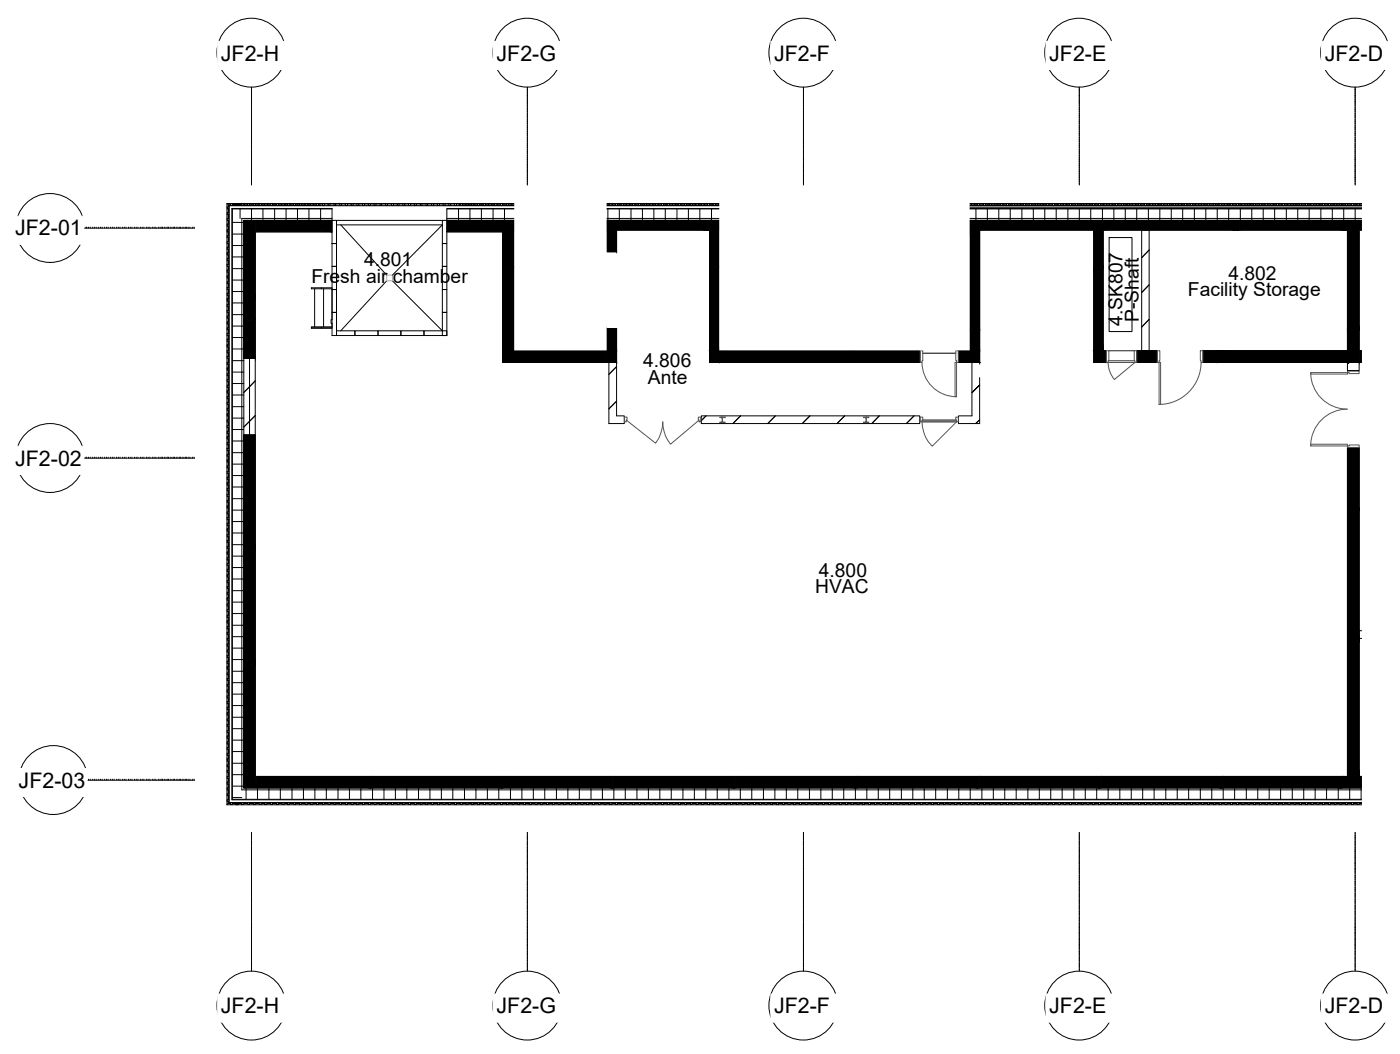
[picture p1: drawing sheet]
<svg xmlns="http://www.w3.org/2000/svg" width="238mm" height="179mm" viewBox="0 0 238 179" stroke-linecap="round" stroke-linejoin="round" font-family="sans-serif">
<defs><g id="words">
<g font-size="3.6">
<text x="37.6" y="10.3">JF2-H</text>
<text x="84.6" y="10.3">JF2-G</text>
<text x="131.9" y="10.3">JF2-F</text>
<text x="178.7" y="10.3">JF2-E</text>
<text x="225.7" y="10.3">JF2-D</text>
<text x="2.6" y="40.1">JF2-01</text>
<text x="2.6" y="79.3">JF2-02</text>
<text x="3.2" y="134.1">JF2-03</text>
<text x="37.6" y="172.5">JF2-H</text>
<text x="84.6" y="172.5">JF2-G</text>
<text x="131.9" y="172.5">JF2-F</text>
<text x="178.7" y="172.5">JF2-E</text>
<text x="225.7" y="172.5">JF2-D</text>
</g>
<g font-size="3.3">
<text x="62" y="45.3">4.801</text>
<text x="209.3" y="47.6">4.802</text>
<text x="53" y="48.1">Fresh air chamber</text>
<text x="202.4" y="50.5">Facility Storage</text>
<text x="191.2" y="55.5" transform="rotate(-90 191.2 55.5)">4.SK807</text>
<text x="194" y="54.8" transform="rotate(-90 194 54.8)">P-Shaft</text>
<text x="109.6" y="62.5">4.806</text>
<text x="110.4" y="65.3">Ante</text>
<text x="138.9" y="101">HVAC</text>
<text x="139.5" y="98.2">4.800</text>
</g>
</g></defs>
<!-- layer: A-WALL-PATT -->
<g fill="#000" stroke="#000" stroke-width=".17">
<path d="M41.5 37.5l2 13.4v-13.4zM41.5 37.5l2 13.4h-2z"/>
<path d="M43.6 37.5l13 2v-2zM43.6 37.5l13 2h-13z"/>
<path d="M85.6 39.6l1.9 5.9v-5.9zM85.6 39.6l1.9 5.9h-1.9z"/>
<path d="M76.1 37.5l11.4 2v-2zM76.1 37.5l11.4 2h-11.4z"/>
<path d="M87.7 37.5l15.6 1.7v-1.7zM87.7 37.5l15.6 1.7h-15.6z"/>
<path d="M103.4 39.3l1.6 3.6v-3.6zM103.4 39.3l1.6 3.6h-1.6z"/>
<path d="M103.4 37.5l17.3 1.7v-1.7zM103.4 37.5l17.3 1.7h-17.3z"/>
<path d="M120.9 39.3l1.6 6.2v-6.2zM120.9 39.3l1.6 6.2h-1.6z"/>
<path d="M165.2 39.3l1.7 16.9v-16.9zM165.2 39.3l1.7 16.9h-1.7z"/>
<path d="M120.9 37.5l46 1.7v-1.7zM120.9 37.5l46 1.7h-46z"/>
<path d="M186.3 39.3l1.6 6.2v-6.2zM186.3 39.3l1.6 6.2h-1.6z"/>
<path d="M167 37.5l21.1 1.7v-1.7zM167 37.5l21.1 1.7h-21.1z"/>
<path d="M188.2 37.5l22.9 1.7v-1.7zM188.2 37.5l22.9 1.7h-22.9z"/>
<path d="M211.2 37.5l18.2 1.7v-1.7zM211.2 37.5l18.2 1.7h-18.2z"/>
<path d="M229.5 39.3l2 16.9v-16.9zM229.5 39.3l2 16.9h-2z"/>
<path d="M229.5 37.5l9 1.7v-1.7zM229.5 37.5l9 1.7h-9z"/>
<path d="M41.5 54.5l2 6.5v-6.5zM41.5 54.5l2 6.5h-2z"/>
<path d="M41.5 50.9l2 3.5v-3.5zM41.5 50.9l2 3.5h-2z"/>
<path d="M85.6 45.5l1.9 16.2v-16.2zM85.6 45.5l1.9 16.2h-1.9z"/>
<path d="M87.7 59.7l15.6 2v-2zM87.7 59.7l15.6 2h-15.6z"/>
<path d="M103.4 55.9l1.6 3.7v-3.7zM103.4 55.9l1.6 3.7h-1.6z"/>
<path d="M103.4 59.7l1.6 2v-2zM103.4 59.7l1.6 2h-1.6z"/>
<path d="M120.9 45.5l1.6 14.1v-14.1zM120.9 45.5l1.6 14.1h-1.6z"/>
<path d="M120.9 59.7l1.6 2v-2zM120.9 59.7l1.6 2h-1.6z"/>
<path d="M122.6 59.7l22.1 2v-2zM122.6 59.7l22.1 2h-22.1z"/>
<path d="M144.9 59.7l11.8 2v-2zM144.9 59.7l11.8 2h-11.8z"/>
<path d="M165.2 56.2l1.7 3.4v-3.4zM165.2 56.2l1.7 3.4h-1.7z"/>
<path d="M163.3 59.7l3.6 2v-2zM163.3 59.7l3.6 2h-3.6z"/>
<path d="M186.3 45.5l1.6 14.1v-14.1zM186.3 45.5l1.6 14.1h-1.6z"/>
<path d="M186.3 59.7l2.1 2v-2zM186.3 59.7l2.1 2h-2.1z"/>
<path d="M193.7 59.7l3.4 2v-2zM193.7 59.7l3.4 2h-3.4z"/>
<path d="M205 59.7l2.3 2v-2zM205 59.7l2.3 2h-2.3z"/>
<path d="M207.4 59.7l22 2v-2zM207.4 59.7l22 2h-22z"/>
<path d="M229.5 56.2l2 5.5v-5.5zM229.5 56.2l2 5.5h-2z"/>
<path d="M231.7 59.7l6.8 2v-2zM231.7 59.7l6.8 2h-6.8z"/>
<path d="M41.5 74.1l2 19.6v-19.6zM41.5 74.1l2 19.6h-2z"/>
<path d="M229.5 76.2l2 10.7v-10.7zM229.5 76.2l2 10.7h-2z"/>
<path d="M41.5 93.8l2 19.5v-19.5zM41.5 93.8l2 19.5h-2z"/>
<path d="M229.5 87l2 22.4v-22.4zM229.5 87l2 22.4h-2z"/>
<path d="M41.5 113.4l2 20.7v-20.7zM41.5 113.4l2 20.7h-2z"/>
<path d="M229.5 109.6l2 22.5v-22.5zM229.5 109.6l2 22.5h-2z"/>
<path d="M43.6 132.2l19.6 1.9v-1.9zM43.6 132.2l19.6 1.9h-19.6z"/>
<path d="M63.3 132.2l22.4 1.9v-1.9zM63.3 132.2l22.4 1.9h-22.4z"/>
<path d="M85.8 132.2l18.6 1.9v-1.9zM85.8 132.2l18.6 1.9h-18.6z"/>
<path d="M104.5 132.2l20.7 1.9v-1.9zM104.5 132.2l20.7 1.9h-20.7z"/>
<path d="M125.3 132.2l20.6 1.9v-1.9zM125.3 132.2l20.6 1.9h-20.6z"/>
<path d="M146.1 132.2l20.6 1.9v-1.9zM146.1 132.2l20.6 1.9h-20.6z"/>
<path d="M166.8 132.2l20.7 1.9v-1.9zM166.8 132.2l20.7 1.9h-20.7z"/>
<path d="M187.6 132.2l20.6 1.9v-1.9zM187.6 132.2l20.6 1.9h-20.6z"/>
<path d="M208.3 132.2l20.3 1.9v-1.9zM208.3 132.2l20.3 1.9h-20.3z"/>
<path d="M228.7 132.2l9.8 1.9v-1.9zM228.7 132.2l9.8 1.9h-9.8z"/>
</g>
<!-- layer: A-WALL -->
<g fill="none" stroke="#000" stroke-width=".17">
<path d="M38.9 35.9h.1v.9h-.1v-.3h-.2v-.3h.2zM38.9 34.9h.3v-.2h.4v.2h.3v.1h-.9v.8h-.1v-.3h-.2v-.3h.2zM39.9 34.9h.3v-.2h.4v.2h.3v.1h-1v-.1v.1h1v-.1h-.3v-.2h-.4v.2zM39.9 34.9h.3v-.2h.4v.2h.3v.1h-1v-.1h.3v-.2h.4v.2h.3v.1h-1v-.1h.3v-.2h.4v.2h.3v.1h-1v-.1v.1h1v-.1h-.3v-.2h-.4v.2zM41.5 37.5h2v16.9h-2zM56.6 37.5h-13v2h13M56.6 35.6h-17v100.5h198.9M56.6 37.2h-15.4v97.3h197.3M76.1 37.5h11.4v2h-11.4M76.1 35.6h162.4M76.1 37.2h162.4M87.7 37.5h15.6v1.7h-15.6z"/>
<path d="M103.4 37.5h17.3v1.7h-17.3zM120.9 39.3h1.6v20.3h-1.6zM120.9 37.5h46v1.7h-46zM167 37.5h21.1v1.7h-21.1zM188.2 37.5h22.9v1.7h-22.9zM211.2 37.5h18.2v1.7h-18.2zM238.5 35.5h-162.4v2h162.4h-9v1.7h9M41.5 54.5h2v6.5h-2zM122.6 59.7h22.1v2h-22.1zM41.5 74.1h2v19.6h-2zM41.5 61h2v13.1h-2M42.5 61v13.1"/>
<path d="M229.5 76.2h2v10.7h-2zM41.5 93.8h2v19.5h-2zM229.5 87h2v22.4h-2zM41.5 113.4h2v20.7h-2zM229.5 109.6h2v22.5h-2zM38.9 134.8h.1v.9h-.1v-.3h-.2v-.3h.2zM38.9 135.8h.1v.9h.9v.1h-.3v.2h-.4v-.2h-.3v-.4h-.2zM39.9 136.7h1v.1h-.3v.2h-.4v-.2h-.3v-.1v.1h.3v.2h.4v-.2h.3v-.1zM39.9 136.7h1v.1h-.3v.2h-.4v-.2h-.3v-.1h1v.1h-.3v.2h-.4v-.2h-.3v-.1h1v.1h-.3v.2h-.4v-.2h-.3v-.1v.1h.3v.2h.4v-.2h.3v-.1zM43.6 132.2h19.6v1.9h-19.6zM63.3 132.2h22.4v1.9h-22.4zM85.8 132.2h18.6v1.9h-18.6z"/>
<path d="M104.5 132.2h20.7v1.9h-20.7zM125.3 132.2h20.6v1.9h-20.6zM146.1 132.2h20.6v1.9h-20.6zM166.8 132.2h20.7v1.9h-20.7zM187.6 132.2h20.6v1.9h-20.6zM208.3 132.2h20.3v1.9h-20.3zM238.5 132.2h-9.8v1.9M238.5 134.1h-197v-96.6h15.1v-2h-17.1v100.7h199"/>
</g>
<!-- layer: I-WALL -->
<g fill="none" stroke="#000" stroke-width=".17">
<path d="M85.6 39.6h1.9v22.1h-1.9zM103.4 39.3h1.6v3.6h-1.6zM165.2 39.3h1.7v20.3h-1.7zM186.3 39.3h1.6v20.3h-1.6zM194.5 39.2h1.3v20.5h-1.3zM229.5 39.3h2v22.4h-2zM87.7 59.7h15.6v2h-15.6zM103.4 55.9h1.6v3.7h-1.6zM103.4 59.7h1.6v2h-1.6zM120.9 59.7h1.6v2h-1.6zM144.9 59.7h11.8v2h-11.8zM163.3 59.7h3.6v2h-3.6z"/>
<path d="M186.3 59.7h2.1v2h-2.1zM193.7 59.7h3.4v2h-3.4zM205 59.7h2.3v2h-2.3zM207.4 59.7h22v2h-22zM238.5 59.7h-6.8v2h6.8M103.7 61.7h1.3v9.1h1.3v1.3h-2.6zM119.5 70.8h37.2v1.3h-37.2zM166.9 62v-.3h-1.3v9.1h-2.3v1.3h3.6v-7.8M229.5 61.7h2v1.4h-2zM231.5 107.4h2.9v1.3h-2.9z"/>
</g>
<!-- layer: A-FLOR -->
<g fill="none" stroke="#000" stroke-width=".17">
<path d="M43.5 37.9h.1M58 38.3l7.9 8.5M75.4 38.3l-8.6 8.5M87.2 39.5v.1M103.3 37.9h.1M103.3 39.2h.1M103.8 39.2v.1M104.5 39.2v.1M120.7 37.9h.2M120.7 38.6h.2M121.4 39.2v.1M122.1 39.2v.1"/>
<path d="M165.7 39.2v.1M166.4 39.2v.1M166.9 37.9h.1M166.9 38.6h.1M186.8 39.2v.1M187.4 39.2v.1M188.1 37.9h.1M188.1 38.6h.1M211.1 37.9h.1M211.1 38.6h.1M229.4 37.9h.1M229.4 38.6h.1"/>
<path d="M230.1 39.2v.1M231.1 39.2v.1M41.9 54.4v.1M65.9 47.8l-7.9 8.5M66.8 47.8l8.6 8.5M103.8 59.6v.1M104.5 59.6v.1M121.4 59.6v.1M122.1 59.6v.1M165.7 59.6v.1M166.4 59.6v.1M186.8 59.6v.1"/>
<path d="M187.4 59.6v.1M188.9 40.4h3.9v16h-3.9zM87.5 60.1h.2M103.3 60.1h.1M122.5 60.1h.1M144.7 60.1h.2M156.7 60.1h.1M157.2 60.1h5.6M163.2 60.1h.1M207.3 60.3h.1M229.4 60.3h.1M41.9 93.7v.1"/>
<path d="M230.6 86.9v.1M41.9 113.3v.1M230.6 109.4v.2M43.5 133.7h.1M63.2 133.7h.1M85.7 133.7h.1M104.4 133.7h.1M125.2 133.7h.1M145.9 133.7h.2M166.7 133.7h.1M187.5 133.7h.1M208.2 133.7h.1"/>
<path d="M228.6 133.7h.1M230.6 132.1v.1"/>
</g>
<!-- layer: S-COLS -->
<path d="M122.9 71v.1M147.6 71l-.1 .1" fill="none" stroke="#000" stroke-width=".17"/>
<path d="M122.9 71.1l.1 .1M122.9 71.1l-.3-.1h.9l-.3 .1M122.9 71.9h-.3h.9h-.3M123 71.7l-.1 .1M123 71.2v.6M123.1 71.1v.7M147.5 71.9h-.4h.9h-.3M147.5 71.2l-.4-.2h.9l-.4 .1v.7M147.5 71.7l-.1 .1M147.5 71.2v.6" fill="none" stroke="#545454" stroke-width=".17"/>
<!-- layer: A-FLOR -->
<path d="M65.9 46.8h.9v1h-.9z" fill="none" stroke="#b8b85c" stroke-width=".17"/>
<!-- layer: M-EQPM -->
<path d="M56.6 37.5h.7v4h-.7h.7v3.9h-.7v3.9h.7v3.9h-.7v3.9h.7v-3.9h-.7v-3.9h.7v-3.9h-.7zM57.3 38.3h18.1M57.3 37.5h18.1M75.4 37.5h.7v4h-.7h.7v3.9h-.7v3.9h.7v3.9h-.7v3.9h.7v-3.9h-.7v-3.9h.7v-3.9h-.7zM53.6 49.2v6.5M54.7 49v.2M54.7 55.7v.2M55.1 49.2v6.5M56.6 49h-3.6v.2h3.6v5.2h-.2l.2 1.3h-3.6v.2h3.6M57.3 56.3h3.2v.8v-.8h3.9v.8v-.8h3.9v.8h3.9v-.8h3.9v.8h-3.9v-.8h-3.9v.8h-11z" fill="none" stroke="#000" stroke-width=".17"/>
<!-- layer: A-WALL-PATT -->
<g fill="none" stroke="#000" stroke-width=".17">
<path d="M39.6 37.9h1.9M39.6 39.8h1.9M40.9 35.6v1.6M42.8 35.6v1.9M44.8 35.6v1.9M46.8 35.6v1.9M48.7 35.6v1.9M50.7 35.6v1.9M52.6 35.6v1.9M54.6 35.6v1.9M78.1 35.6v1.9M80.1 35.6v1.9"/>
<path d="M82 35.6v1.9M84 35.6v1.9M85.9 35.6v1.9M87.9 35.6v1.9M89.8 35.6v1.9M91.8 35.6v1.9M93.8 35.6v1.9M95.7 35.6v1.9M97.7 35.6v1.9M99.7 35.6v1.9M101.6 35.6v1.9M103.6 35.6v1.9"/>
<path d="M105.5 35.6v1.9M107.5 35.6v1.9M109.4 35.6v1.9M111.4 35.6v1.9M113.3 35.6v1.9M115.3 35.6v1.9M117.3 35.6v1.9M119.2 35.6v1.9M121.2 35.6v1.9M123.2 35.6v1.9M125.1 35.6v1.9M127 35.6v1.9"/>
<path d="M129 35.6v1.9M131 35.6v1.9M132.9 35.6v1.9M134.9 35.6v1.9M136.9 35.6v1.9M138.8 35.6v1.9M140.8 35.6v1.9M142.7 35.6v1.9M144.7 35.6v1.9M146.6 35.6v1.9M148.6 35.6v1.9M150.6 35.6v1.9"/>
<path d="M152.5 35.6v1.9M154.5 35.6v1.9M156.4 35.6v1.9M158.4 35.6v1.9M160.4 35.6v1.9M162.3 35.6v1.9M164.3 35.6v1.9M166.2 35.6v1.9M168.2 35.6v1.9M170.1 35.6v1.9M172.1 35.6v1.9M174.1 35.6v1.9"/>
<path d="M176 35.6v1.9M178 35.6v1.9M179.9 35.6v1.9M181.9 35.6v1.9M183.9 35.6v1.9M185.8 35.6v1.9M187.8 35.6v1.9M189.7 35.6v1.9M191.7 35.6v1.9M193.6 35.6v1.9M195.6 35.6v1.9M197.6 35.6v1.9"/>
<path d="M199.5 35.6v1.9M201.5 35.6v1.9M203.5 35.6v1.9M205.4 35.6v1.9M207.4 35.6v1.9M209.3 35.6v1.9M211.3 35.6v1.9M213.2 35.6v1.9M215.2 35.6v1.9M217.1 35.6v1.9M219.1 35.6v1.9M221.1 35.6v1.9"/>
<path d="M223 35.6v1.9M225 35.6v1.9M227 35.6v1.9M228.9 35.6v1.9M230.8 35.6v1.9M232.8 35.6v1.9M234.8 35.6v1.9M236.7 35.6v1.9M39.6 41.8h1.9M39.6 43.7h1.9M39.6 45.7h1.9M39.6 47.7h1.9"/>
<path d="M39.6 49.6h1.9M39.6 51.6h1.9M39.6 53.6h1.9M39.6 55.5h1.9M39.6 57.5h1.9M39.6 59.4h1.9M195.8 42.6l-1.3 1.3M195.8 48.5l-1.3 1.3M195.8 54.4l-1.3 1.3M39.6 61.4h1.9M39.6 63.3h1.9M39.6 65.3h1.9"/>
<path d="M39.6 67.2h1.9M39.6 69.2h1.9M39.6 71.2h1.9M39.6 73.1h1.9M39.6 75.1h1.9M39.6 77.1h1.9M39.6 79h1.9M43.5 64.8l-2 2M43.5 70.8l-2 1.9M105 62.4l-1.3 1.3M105 68.3l-1.3 1.3M120.3 70.8l-.8 .8"/>
<path d="M126.2 70.8l-1.4 1.3M132.1 70.8l-1.3 1.3M138 70.8l-1.3 1.3M143.9 70.8l-1.3 1.3M149.8 70.8l-1.3 1.3M155.7 70.8l-1.3 1.3M166.9 65.5l-1.3 1.4 1.3-1.4M166.9 71.5l-.7 .6M229.8 61.7l-.3 .2 .3-.2M39.6 81h1.9M39.6 82.9h1.9M39.6 84.9h1.9"/>
<path d="M39.6 86.8h1.9M39.6 88.8h1.9M39.6 90.7h1.9M39.6 92.7h1.9M39.6 94.7h1.9M39.6 96.6h1.9M39.6 98.6h1.9M39.6 100.6h1.9M39.6 102.5h1.9M39.6 104.5h1.9M39.6 106.4h1.9M39.6 108.4h1.9"/>
<path d="M39.6 110.3h1.9M39.6 112.3h1.9M39.6 114.3h1.9M39.6 116.2h1.9M39.6 118.2h1.9M39.6 120.1h1.9M39.6 122.1h1.9M39.6 124.1h1.9M39.6 126h1.9M39.6 127.9h1.9M39.6 129.9h1.9M39.6 131.9h1.9"/>
<path d="M39.6 133.8h1.9M39.6 135.8h1.6M41.9 134.1v2M43.9 134.1v2M45.8 134.1v2M47.8 134.1v2M49.7 134.1v2M51.7 134.1v2M53.6 134.1v2M55.6 134.1v2M57.6 134.1v2M59.5 134.1v2"/>
<path d="M61.5 134.1v2M63.5 134.1v2M65.4 134.1v2M67.4 134.1v2M69.3 134.1v2M71.3 134.1v2M73.2 134.1v2M75.2 134.1v2M77.1 134.1v2M79.1 134.1v2M81.1 134.1v2M83 134.1v2"/>
<path d="M85 134.1v2M87 134.1v2M88.9 134.1v2M90.9 134.1v2M92.8 134.1v2M94.8 134.1v2M96.7 134.1v2M98.7 134.1v2M100.7 134.1v2M102.6 134.1v2M104.6 134.1v2M106.5 134.1v2"/>
<path d="M108.5 134.1v2M110.5 134.1v2M112.4 134.1v2M114.3 134.1v2M116.3 134.1v2M118.3 134.1v2M120.2 134.1v2M122.2 134.1v2M124.2 134.1v2M126.1 134.1v2M128.1 134.1v2M130.1 134.1v2"/>
<path d="M132 134.1v2M133.9 134.1v2M135.9 134.1v2M137.9 134.1v2M139.8 134.1v2M141.8 134.1v2M143.7 134.1v2M145.7 134.1v2M147.7 134.1v2M149.6 134.1v2M151.6 134.1v2M153.5 134.1v2"/>
<path d="M155.5 134.1v2M157.4 134.1v2M159.4 134.1v2M161.4 134.1v2M163.3 134.1v2M165.3 134.1v2M167.3 134.1v2M169.2 134.1v2M171.2 134.1v2M173.1 134.1v2M175.1 134.1v2M177 134.1v2"/>
<path d="M179 134.1v2M180.9 134.1v2M182.9 134.1v2M184.9 134.1v2M186.8 134.1v2M188.8 134.1v2M190.8 134.1v2M192.7 134.1v2M194.7 134.1v2M196.6 134.1v2M198.6 134.1v2M200.5 134.1v2"/>
<path d="M202.5 134.1v2M204.5 134.1v2M206.4 134.1v2M208.4 134.1v2M210.3 134.1v2M212.3 134.1v2M214.3 134.1v2M216.2 134.1v2M218.1 134.1v2M220.1 134.1v2M222.1 134.1v2M224 134.1v2"/>
<path d="M226 134.1v2M228 134.1v2M229.9 134.1v2M231.9 134.1v2M233.8 134.1v2M235.8 134.1v2M237.7 134.1v2"/>
</g>
<!-- layer: A-DOOR-FRAM -->
<g fill="none" stroke="#545454" stroke-width=".17">
<path d="M156.8 59.7h.4v1.7h-.1v.3h-.3zM162.8 59.7h.4v2h-.3v5.8h-.2v-5.8h.2v-.3h-.1zM188.5 59.7h.4v1.7h-.1v.3h-.3zM188.9 59.7h4.3v1.7h.1v.3h.3v-2h-.4M197.1 59.7h.5v1.7h-.2v.3h-.3zM204.5 59.7h.4v2h-.3v-.3h-.1zM106.4 71h.4l-.1 .8h-.3zM119 71h.4v.8h-.3zM156.8 71h.4l-.1 .8h-.3zM162.8 71h.4v.8h-.3zM188.8 61.7h4.5M188.9 61.4h4.3"/>
<path d="M197.4 61.7h.3v7.1h-.3zM223.3 63.4a6.2 6.2 0 0 0 6.2 6.3 6.2 6.2 0 0 0-6.2 6.2M223.3 75.6h6.2v.3h.3v-.2h1.7v.5h-2v-.3h-6.2zM223.3 63.4h6.2v.3h-6.2zM229.5 63.2h2v.4h-1.7v-.2h-.3z"/>
</g>
<!-- layer: A-DOOR -->
<path d="M188.9 59.7h4.3M106.7 71.5l5 4a6.6 6.6 0 0 0 1.2-3.7 6.2 6.2 0 0 0 1.3 3.8l4.9-4.1M157.1 71.8h5.8l-4.1 4.2a5.7 5.7 0 0 1-1.7-4.2zM157.1 71.5h5.8M157.1 61.7a5.9 5.9 0 0 0 5.8 5.8M188.8 61.7h4.5l-3.5 2.9M188.8 61.7l.2 1.5 .8 1.4M204.6 61.7a7.2 7.2 0 0 1-7.2 7.1" fill="none" stroke="#545454" stroke-width=".17"/>
<!-- layer: A-GLAZ-CURT -->
<g fill="none" stroke="#000" stroke-width=".17">
<path d="M38.9 38.9h.1v1.8h-.1v-.3h-.2v-.3h.2v-.6h-.2v-.3h.2zM38.9 36.9h.1v1.9h-.1v-.3h-.2v-.3h.2v-.7h-.2v-.3h.2zM40.9 34.9h.3v-.2h.3v.2h.7v-.2h.3v.2h.3v.1h-1.9zM42.9 34.9h.3v-.2h.3v.2h.7v-.2h.3v.2h.2v.1h-1.8zM44.8 34.9h.3v-.2h.4v.2h.6v-.2h.3v.2h.3v.1h-1.9zM46.8 34.9h.3v-.2h.3v.2h.7v-.2h.3v.2h.3v.1h-1.9zM48.8 34.9h.2v-.2h.4v.2h.6v-.2h.3v.2h.3v.1h-1.8zM50.7 34.9h.3v-.2h.3v.2h.7v-.2h.3v.2h.3v.1h-1.9zM52.7 34.9h.3v-.2h.3v.2h.6v-.2h.4v.2h.3v.1h-1.9zM54.9 34.7h.3v.3h-.3zM55.9 34.7h.3v.3h-.3zM56.9 34.7h.3v.3h-.3z"/>
<path d="M57.9 34.7h.3v.3h-.3zM58.8 34.7h.4v.3h-.4zM59.8 34.7h.4v.3h-.4zM60.8 34.7h.3v.3h-.3zM61.8 34.7h.3v.3h-.3zM62.7 34.7h.4v.3h-.4zM63.7 34.7h.4v.3h-.4zM64.7 34.7h.3v.3h-.3zM65.7 34.7h.3v.3h-.3zM66.7 34.7h.3v.3h-.3zM67.7 34.7h.3v.3h-.3zM68.6 34.7h.4v.3h-.4z"/>
<path d="M69.6 34.7h.3v.3h-.3zM70.6 34.7h.3v.3h-.3zM71.6 34.7h.3v.3h-.3zM72.6 34.7h.3v.3h-.3zM73.5 34.7h.4v.3h-.4zM74.5 34.7h.3v.3h-.3zM75.5 34.7h.3v.3h-.3zM76.5 34.7h.3v.3h-.3zM77.4 34.7h.4v.3h-.4zM78.2 34.9h.2v-.2h.3v.2h.7v-.2h.3v.2h.3v.1h-1.8zM80.1 34.9h.3v-.2h.3v.2h.7v-.2h.3v.2h.3v.1h-1.9zM82 34.9h.3v-.2h.4v.2h.6v-.2h.4v.2h.3v.1h-2z"/>
<path d="M84 34.9h.3v-.2h.3v.2h.7v-.2h.3v.2h.3v.1h-1.9zM86 34.9h.3v-.2h.3v.2h.7v-.2h.2v.2h.3v.1h-1.8zM87.9 34.9h.3v-.2h.3v.2h.7v-.2h.3v.2h.3v.1h-1.9zM89.9 34.9h.3v-.2h.3v.2h.6v-.2h.4v.2h.3v.1h-1.9zM91.8 34.9h.3v-.2h.4v.2h.6v-.2h.3v.2h.3v.1h-1.9zM93.8 34.9h.3v-.2h.3v.2h.7v-.2h.3v.2h.3v.1h-1.9zM95.8 34.9h.3v-.2h.3v.2h.6v-.2h.4v.2h.3v.1h-1.9zM97.7 34.9h.3v-.2h.3v.2h.7v-.2h.3v.2h.3v.1h-1.9zM99.7 34.9h.3v-.2h.3v.2h.6v-.2h.4v.2h.3v.1h-1.9zM101.6 34.9h.3v-.2h.3v.2h.7v-.2h.3v.2h.3v.1h-1.9zM103.6 34.9h.3v-.2h.3v.2h.7v-.2h.3v.2h.3v.1h-1.9zM105.5 34.9h.3v-.2h.4v.2h.6v-.2h.3v.2h.3v.1h-1.9z"/>
<path d="M107.5 34.9h.3v-.2h.3v.2h.7v-.2h.3v.2h.3v.1h-1.9zM109.5 34.9h.3v-.2h.3v.2h.6v-.2h.4v.2h.2v.1h-1.8zM111.4 34.9h.3v-.2h.4v.2h.6v-.2h.3v.2h.3v.1h-1.9zM113.4 34.9h.3v-.2h.3v.2h.6v-.2h.4v.2h.3v.1h-1.9zM115.4 34.9h.2v-.2h.4v.2h.6v-.2h.3v.2h.3v.1h-1.8zM117.3 34.9h.3v-.2h.3v.2h.7v-.2h.3v.2h.3v.1h-1.9zM119.3 34.9h.3v-.2h.3v.2h.6v-.2h.4v.2h.3v.1h-1.9zM121.2 34.9h.3v-.2h.3v.2h.7v-.2h.3v.2h.3v.1h-1.9zM123.2 34.9h.3v-.2h.3v.2h.7v-.2h.3v.2h.3v.1h-1.9zM125.1 34.9h.3v-.2h.3v.2h.7v-.2h.3v.2h.3v.1h-1.9zM127.1 34.9h.3v-.2h.3v.2h.7v-.2h.3v.2h.3v.1h-1.9zM129 34.9h.3v-.2h.4v.2h.6v-.2h.3v.2h.3v.1h-1.9z"/>
<path d="M131 34.9h.3v-.2h.3v.2h.7v-.2h.3v.2h.3v.1h-1.9zM133 34.9h.3v-.2h.3v.2h.6v-.2h.4v.2h.3v.1h-1.9zM134.9 34.9h.3v-.2h.4v.2h.6v-.2h.3v.2h.3v.1h-1.9zM136.9 34.9h.3v-.2h.3v.2h.7v-.2h.3v.2h.3v.1h-1.9zM138.9 34.9h.3v-.2h.2v.2h.7v-.2h.3v.2h.3v.1h-1.8zM140.8 34.9h.3v-.2h.3v.2h.7v-.2h.3v.2h.3v.1h-1.9zM142.8 34.9h.2v-.2h.4v.2h.6v-.2h.4v.2h.3v.1h-1.9zM144.7 34.9h.3v-.2h.3v.2h.7v-.2h.3v.2h.3v.1h-1.9zM146.7 34.9h.3v-.2h.3v.2h.7v-.2h.3v.2h.3v.1h-1.9zM148.6 34.9h.3v-.2h.4v.2h.6v-.2h.3v.2h.3v.1h-1.9zM150.6 34.9h.3v-.2h.3v.2h.7v-.2h.3v.2h.3v.1h-1.9zM152.6 34.9h.2v-.2h.4v.2h.6v-.2h.3v.2h.3v.1h-1.8z"/>
<path d="M154.5 34.9h.3v-.2h.3v.2h.7v-.2h.3v.2h.3v.1h-1.9zM156.5 34.9h.3v-.2h.3v.2h.6v-.2h.4v.2h.3v.1h-1.9zM158.4 34.9h.3v-.2h.3v.2h.7v-.2h.3v.2h.3v.1h-1.9zM160.4 34.9h.3v-.2h.3v.2h.7v-.2h.3v.2h.3v.1h-1.9zM162.4 34.9h.2v-.2h.4v.2h.6v-.2h.4v.2h.3v.1h-1.9zM164.3 34.9h.3v-.2h.3v.2h.7v-.2h.3v.2h.3v.1h-1.9zM166.2 34.9h.3v-.2h.4v.2h.6v-.2h.4v.2h.3v.1h-2zM168.2 34.9h.3v-.2h.3v.2h.7v-.2h.3v.2h.3v.1h-1.9zM170.2 34.9h.3v-.2h.3v.2h.7v-.2h.3v.2h.3v.1h-1.9zM172.1 34.9h.3v-.2h.4v.2h.6v-.2h.3v.2h.3v.1h-1.9zM174.1 34.9h.3v-.2h.3v.2h.7v-.2h.3v.2h.3v.1h-1.9zM176.1 34.9h.3v-.2h.3v.2h.6v-.2h.3v.2h.3v.1h-1.8z"/>
<path d="M178 34.9h.3v-.2h.3v.2h.7v-.2h.3v.2h.3v.1h-1.9zM180 34.9h.3v-.2h.3v.2h.6v-.2h.4v.2h.3v.1h-1.9zM181.9 34.9h.3v-.2h.3v.2h.7v-.2h.3v.2h.3v.1h-1.9zM183.9 34.9h.3v-.2h.3v.2h.7v-.2h.3v.2h.3v.1h-1.9zM185.8 34.9h.3v-.2h.4v.2h.6v-.2h.4v.2h.3v.1h-2zM187.8 34.9h.3v-.2h.3v.2h.7v-.2h.3v.2h.3v.1h-1.9zM189.8 34.9h.2v-.2h.4v.2h.7v-.2h.2v.2h.3v.1h-1.8zM191.7 34.9h.3v-.2h.3v.2h.7v-.2h.3v.2h.3v.1h-1.9zM193.7 34.9h.3v-.2h.3v.2h.6v-.2h.4v.2h.3v.1h-1.9zM195.6 34.9h.3v-.2h.4v.2h.6v-.2h.3v.2h.3v.1h-1.9zM197.6 34.9h.3v-.2h.3v.2h.7v-.2h.3v.2h.3v.1h-1.9zM199.6 34.9h.3v-.2h.3v.2h.6v-.2h.4v.2h.3v.1h-1.9z"/>
<path d="M201.5 34.9h.3v-.2h.3v.2h.7v-.2h.3v.2h.3v.1h-1.9zM203.5 34.9h.3v-.2h.3v.2h.6v-.2h.4v.2h.3v.1h-1.9zM205.4 34.9h.3v-.2h.3v.2h.7v-.2h.3v.2h.3v.1h-1.9zM207.4 34.9h.3v-.2h.3v.2h.7v-.2h.3v.2h.3v.1h-1.9zM209.3 34.9h.3v-.2h.4v.2h.6v-.2h.4v.2h.2v.1h-1.9zM211.3 34.9h.3v-.2h.3v.2h.7v-.2h.3v.2h.3v.1h-1.9zM213.3 34.9h.3v-.2h.3v.2h.6v-.2h.3v.2h.3v.1h-1.8zM215.2 34.9h.3v-.2h.4v.2h.6v-.2h.3v.2h.3v.1h-1.9zM217.2 34.9h.3v-.2h.3v.2h.6v-.2h.4v.2h.3v.1h-1.9zM219.2 34.9h.2v-.2h.4v.2h.6v-.2h.3v.2h.3v.1h-1.8zM221.1 34.9h.3v-.2h.3v.2h.7v-.2h.3v.2h.3v.1h-1.9zM223.1 34.9h.3v-.2h.3v.2h.6v-.2h.4v.2h.3v.1h-1.9z"/>
<path d="M225 34.9h.3v-.2h.3v.2h.7v-.2h.3v.2h.3v.1h-1.9zM227 34.9h.3v-.2h.3v.2h.7v-.2h.3v.2h.3v.1h-1.9zM228.9 34.9h.3v-.2h.3v.2h.7v-.2h.4v.2h.2v.1h-1.9zM230.9 34.9h.3v-.2h.3v.2h.7v-.2h.3v.2h.3v.1h-1.9zM232.8 34.9h.3v-.2h.4v.2h.6v-.2h.3v.2h.3v.1h-1.9zM234.8 34.9h.3v-.2h.3v.2h.7v-.2h.3v.2h.3v.1h-1.9zM238.5 34.9h-.1v-.2h-.4v.2h-.6v-.2h-.3v.2h-.3v.1h1.7M38.9 58.4h.1v1.9h-.1v-.3h-.2v-.3h.2v-.6h-.2v-.4h.2zM38.9 56.5h.1v1.9h-.1v-.3h-.2v-.3h.2v-.7h-.2v-.3h.2zM38.9 54.5h.1v1.9h-.1v-.3h-.2v-.3h.2v-.7h-.2v-.3h.2zM38.9 52.5h.1v2h-.1v-.3h-.2v-.4h.2v-.6h-.2v-.4h.2zM38.9 50.6h.1v1.9h-.1v-.3h-.2v-.3h.2v-.7h-.2v-.3h.2z"/>
<path d="M38.9 48.7h.1v1.9h-.1v-.3h-.2v-.4h.2v-.6h-.2v-.3h.2zM38.9 46.7h.1v1.9h-.1v-.3h-.2v-.3h.2v-.7h-.2zM38.9 44.7h.1v1.9h-.1v-.3h-.2v-.3h.2v-.6h-.2v-.4h.2zM38.9 42.8h.1v1.9h-.1v-.3h-.2v-.4h.2v-.6h-.2v-.3h.2zM38.9 40.8h.1v1.9h-.1v-.3h-.2v-.3h.2v-.6h-.2v-.4h.2zM38.9 80h.1v1.9h-.1v-.3h-.2v-.3h.2v-.7h-.2v-.3h.2zM38.9 78h.1v1.9h-.1v-.3h-.2v-.3h.2v-.7h-.2v-.3h.2zM38.9 76.1h.1v1.8h-.1v-.2h-.2v-.3h.2v-.7h-.2v-.4h.2zM38.9 74.1h.1v1.9h-.1v-.3h-.2v-.3h.2v-.7h-.2v-.3h.2zM38.9 72.1h.1v2h-.1v-.3h-.2v-.4h.2v-.6h-.2v-.4h.2zM38.9 70.2h.1v1.9h-.1v-.3h-.2v-.3h.2v-.7h-.2v-.3h.2zM38.9 68.2h.1v1.9h-.1v-.3h-.2v-.3h.2v-.7h-.2v-.3h.2z"/>
<path d="M38.9 66.3h.1v1.9h-.1v-.3h-.2v-.4h.2v-.6h-.2v-.3h.2zM38.9 64.3h.1v1.9h-.1v-.3h-.2v-.3h.2v-.6h-.2v-.4h.2zM38.9 62.4h.1v1.8h-.1v-.3h-.2v-.3h.2v-.6h-.2v-.3h.2zM38.9 60.4h.1v1.9h-.1v-.3h-.2v-.3h.2v-.7h-.2v-.3h.2zM38.9 99.6h.1v1.8h-.1v-.3h-.2v-.2h.2v-.7h-.2v-.3h.2zM38.9 97.6h.1v1.9h-.1v-.3h-.2v-.3h.2v-.7h-.2v-.3h.2zM38.9 95.6h.1v1.9h-.1v-.2h-.2v-.4h.2v-.6h-.2v-.4h.2zM38.9 93.7h.1v1.9h-.1v-.3h-.2v-.3h.2v-.7h-.2v-.3h.2zM38.9 91.8h.1v1.8h-.1v-.3h-.2v-.3h.2v-.7h-.2zM38.9 89.8h.1v1.9h-.1v-.3h-.2v-.4h.2v-.6h-.2v-.3h.2zM38.9 87.8h.1v1.9h-.1v-.3h-.2v-.3h.2v-.7h-.2v-.3h.2zM38.9 85.9h.1v1.9h-.1v-.3h-.2v-.4h.2v-.6h-.2v-.3h.2z"/>
<path d="M38.9 83.9h.1v1.9h-.1v-.3h-.2v-.3h.2v-.7h-.2v-.3h.2zM38.9 81.9h.1v1.9h-.1v-.3h-.2v-.3h.2v-.6h-.2v-.4h.2zM38.9 119.1h.1v1.9h-.1v-.3h-.2v-.3h.2v-.6h-.2v-.4h.2zM38.9 117.2h.1v1.9h-.1v-.3h-.2v-.3h.2v-.7h-.2v-.3h.2zM38.9 115.2h.1v1.9h-.1v-.3h-.2v-.3h.2v-.7h-.2v-.3h.2zM38.9 113.3h.1v1.9h-.1v-.3h-.2v-.3h.2v-.7h-.2v-.3h.2zM38.9 111.3h.1v1.9h-.1v-.3h-.2v-.3h.2v-.7h-.2v-.3h.2zM38.9 109.4h.1v1.9h-.1v-.3h-.2v-.4h.2v-.6h-.2v-.3h.2zM38.9 107.4h.1v1.9h-.1v-.3h-.2v-.3h.2v-.7h-.2zM38.9 105.4h.1v1.9h-.1v-.3h-.2v-.3h.2v-.6h-.2v-.4h.2zM38.9 103.5h.1v1.9h-.1v-.3h-.2v-.4h.2v-.6h-.2v-.3h.2zM38.9 101.5h.1v1.9h-.1v-.3h-.2v-.3h.2v-.6h-.2v-.4h.2z"/>
<path d="M38.9 132.9h.1v1.9h-.1v-.3h-.2v-.4h.2v-.6h-.2v-.3h.2zM38.9 130.9h.1v1.9h-.1v-.3h-.2v-.3h.2v-.7h-.2v-.3h.2zM38.9 129h.1v1.8h-.1v-.3h-.2v-.3h.2v-.6h-.2v-.4h.2zM38.9 127h.1v1.9h-.1v-.3h-.2v-.4h.2v-.6h-.2v-.3h.2zM38.9 125h.1v1.9h-.1v-.3h-.2v-.3h.2v-.6h-.2v-.4h.2zM38.9 123.1h.1v1.8h-.1v-.2h-.2v-.4h.2v-.6h-.2v-.3h.2zM38.9 121.1h.1v1.9h-.1v-.3h-.2v-.3h.2v-.7h-.2v-.3h.2zM40.9 136.7h1.9v.1h-.3v.2h-.3v-.2h-.7v.2h-.3v-.2h-.3zM42.9 136.7h1.8v.1h-.2v.2h-.3v-.2h-.7v.2h-.3v-.2h-.3zM44.8 136.7h1.9v.1h-.3v.2h-.3v-.2h-.6v.2h-.4v-.2h-.3zM46.8 136.7h1.9v.1h-.3v.2h-.3v-.2h-.7v.2h-.3v-.2h-.3zM48.8 136.7h1.8v.1h-.3v.2h-.3v-.2h-.6v.2h-.4v-.2h-.2z"/>
<path d="M50.7 136.7h1.9v.1h-.3v.2h-.3v-.2h-.7v.2h-.3v-.2h-.3zM52.7 136.7h1.9v.1h-.3v.2h-.4v-.2h-.6v.2h-.3v-.2h-.3zM54.6 136.7h1.9v.1h-.3v.2h-.3v-.2h-.7v.2h-.3v-.2h-.3zM56.6 136.7h1.9v.1h-.3v.2h-.3v-.2h-.7v.2h-.3v-.2h-.3zM58.6 136.7h1.9v.1h-.3v.2h-.4v-.2h-.6v.2h-.4v-.2h-.2zM60.5 136.7h1.9v.1h-.3v.2h-.3v-.2h-.7v.2h-.3v-.2h-.3zM62.4 136.7h1.9v.1h-.2v.2h-.4v-.2h-.6v.2h-.4v-.2h-.3zM64.4 136.7h1.9v.1h-.3v.2h-.3v-.2h-.7v.2h-.3v-.2h-.3zM66.4 136.7h1.9v.1h-.3v.2h-.3v-.2h-.7v.2h-.3v-.2h-.3zM68.3 136.7h1.9v.1h-.3v.2h-.3v-.2h-.6v.2h-.4v-.2h-.3zM70.3 136.7h1.9v.1h-.3v.2h-.3v-.2h-.7v.2h-.3v-.2h-.3zM72.3 136.7h1.8v.1h-.2v.2h-.4v-.2h-.6v.2h-.3v-.2h-.3z"/>
<path d="M74.2 136.7h1.9v.1h-.3v.2h-.3v-.2h-.7v.2h-.3v-.2h-.3zM76.2 136.7h1.9v.1h-.3v.2h-.4v-.2h-.6v.2h-.3v-.2h-.3zM78.2 136.7h1.8v.1h-.3v.2h-.3v-.2h-.7v.2h-.3v-.2h-.2zM80.1 136.7h1.9v.1h-.3v.2h-.3v-.2h-.7v.2h-.3v-.2h-.3zM82 136.7h2v.1h-.3v.2h-.4v-.2h-.6v.2h-.4v-.2h-.3zM84 136.7h1.9v.1h-.3v.2h-.3v-.2h-.7v.2h-.3v-.2h-.3zM86 136.7h1.8v.1h-.3v.2h-.2v-.2h-.7v.2h-.3v-.2h-.3zM87.9 136.7h1.9v.1h-.3v.2h-.3v-.2h-.7v.2h-.3v-.2h-.3zM89.9 136.7h1.9v.1h-.3v.2h-.4v-.2h-.6v.2h-.3v-.2h-.3zM91.8 136.7h1.9v.1h-.3v.2h-.3v-.2h-.6v.2h-.4v-.2h-.3zM93.8 136.7h1.9v.1h-.3v.2h-.3v-.2h-.7v.2h-.3v-.2h-.3zM95.8 136.7h1.9v.1h-.3v.2h-.4v-.2h-.6v.2h-.3v-.2h-.3z"/>
<path d="M97.7 136.7h1.9v.1h-.3v.2h-.3v-.2h-.7v.2h-.3v-.2h-.3zM99.7 136.7h1.9v.1h-.3v.2h-.4v-.2h-.6v.2h-.3v-.2h-.3zM101.6 136.7h1.9v.1h-.3v.2h-.3v-.2h-.7v.2h-.3v-.2h-.3zM103.6 136.7h1.9v.1h-.3v.2h-.3v-.2h-.7v.2h-.3v-.2h-.3zM105.5 136.7h1.9v.1h-.3v.2h-.3v-.2h-.6v.2h-.4v-.2h-.3zM107.5 136.7h1.9v.1h-.3v.2h-.3v-.2h-.7v.2h-.3v-.2h-.3zM109.5 136.7h1.8v.1h-.2v.2h-.4v-.2h-.6v.2h-.3v-.2h-.3zM111.4 136.7h1.9v.1h-.3v.2h-.3v-.2h-.6v.2h-.4v-.2h-.3zM113.4 136.7h1.9v.1h-.3v.2h-.4v-.2h-.6v.2h-.3v-.2h-.3zM115.4 136.7h1.8v.1h-.3v.2h-.3v-.2h-.6v.2h-.4v-.2h-.2zM117.3 136.7h1.9v.1h-.3v.2h-.3v-.2h-.7v.2h-.3v-.2h-.3zM119.3 136.7h1.9v.1h-.3v.2h-.4v-.2h-.6v.2h-.3v-.2h-.3z"/>
<path d="M121.2 136.7h1.9v.1h-.3v.2h-.3v-.2h-.7v.2h-.3v-.2h-.3zM123.2 136.7h1.9v.1h-.3v.2h-.3v-.2h-.7v.2h-.3v-.2h-.3zM125.1 136.7h1.9v.1h-.3v.2h-.3v-.2h-.7v.2h-.3v-.2h-.3zM127.1 136.7h1.9v.1h-.3v.2h-.3v-.2h-.7v.2h-.3v-.2h-.3zM129 136.7h1.9v.1h-.3v.2h-.3v-.2h-.6v.2h-.4v-.2h-.3zM131 136.7h1.9v.1h-.3v.2h-.3v-.2h-.7v.2h-.3v-.2h-.3zM133 136.7h1.9v.1h-.3v.2h-.4v-.2h-.6v.2h-.3v-.2h-.3zM134.9 136.7h1.9v.1h-.3v.2h-.3v-.2h-.6v.2h-.4v-.2h-.3zM136.9 136.7h1.9v.1h-.3v.2h-.3v-.2h-.7v.2h-.3v-.2h-.3zM138.9 136.7h1.8v.1h-.3v.2h-.3v-.2h-.7v.2h-.2v-.2h-.3zM140.8 136.7h1.9v.1h-.3v.2h-.3v-.2h-.7v.2h-.3v-.2h-.3zM142.8 136.7h1.9v.1h-.3v.2h-.4v-.2h-.6v.2h-.4v-.2h-.2z"/>
<path d="M144.7 136.7h1.9v.1h-.3v.2h-.3v-.2h-.7v.2h-.3v-.2h-.3zM146.7 136.7h1.9v.1h-.3v.2h-.3v-.2h-.7v.2h-.3v-.2h-.3zM148.6 136.7h1.9v.1h-.3v.2h-.3v-.2h-.6v.2h-.4v-.2h-.3zM150.6 136.7h1.9v.1h-.3v.2h-.3v-.2h-.7v.2h-.3v-.2h-.3zM152.6 136.7h1.8v.1h-.3v.2h-.3v-.2h-.6v.2h-.4v-.2h-.2zM154.5 136.7h1.9v.1h-.3v.2h-.3v-.2h-.7v.2h-.3v-.2h-.3zM156.5 136.7h1.9v.1h-.3v.2h-.4v-.2h-.6v.2h-.3v-.2h-.3zM158.4 136.7h1.9v.1h-.3v.2h-.3v-.2h-.7v.2h-.3v-.2h-.3zM160.4 136.7h1.9v.1h-.3v.2h-.3v-.2h-.7v.2h-.3v-.2h-.3zM162.4 136.7h1.9v.1h-.3v.2h-.4v-.2h-.6v.2h-.4v-.2h-.2zM164.3 136.7h1.9v.1h-.3v.2h-.3v-.2h-.7v.2h-.3v-.2h-.3zM166.2 136.7h2v.1h-.3v.2h-.4v-.2h-.6v.2h-.4v-.2h-.3z"/>
<path d="M168.2 136.7h1.9v.1h-.3v.2h-.3v-.2h-.7v.2h-.3v-.2h-.3zM170.2 136.7h1.9v.1h-.3v.2h-.3v-.2h-.7v.2h-.3v-.2h-.3zM172.1 136.7h1.9v.1h-.3v.2h-.3v-.2h-.6v.2h-.4v-.2h-.3zM174.1 136.7h1.9v.1h-.3v.2h-.3v-.2h-.7v.2h-.3v-.2h-.3zM176.1 136.7h1.8v.1h-.3v.2h-.3v-.2h-.6v.2h-.3v-.2h-.3zM178 136.7h1.9v.1h-.3v.2h-.3v-.2h-.7v.2h-.3v-.2h-.3zM180 136.7h1.9v.1h-.3v.2h-.4v-.2h-.6v.2h-.3v-.2h-.3zM181.9 136.7h1.9v.1h-.3v.2h-.3v-.2h-.7v.2h-.3v-.2h-.3zM183.9 136.7h1.9v.1h-.3v.2h-.3v-.2h-.7v.2h-.3v-.2h-.3zM185.8 136.7h2v.1h-.3v.2h-.4v-.2h-.6v.2h-.4v-.2h-.3zM187.8 136.7h1.9v.1h-.3v.2h-.3v-.2h-.7v.2h-.3v-.2h-.3zM189.8 136.7h1.8v.1h-.3v.2h-.2v-.2h-.7v.2h-.4v-.2h-.2z"/>
<path d="M191.7 136.7h1.9v.1h-.3v.2h-.3v-.2h-.7v.2h-.3v-.2h-.3zM193.7 136.7h1.9v.1h-.3v.2h-.4v-.2h-.6v.2h-.3v-.2h-.3zM195.6 136.7h1.9v.1h-.3v.2h-.3v-.2h-.6v.2h-.4v-.2h-.3zM197.6 136.7h1.9v.1h-.3v.2h-.3v-.2h-.7v.2h-.3v-.2h-.3zM199.6 136.7h1.9v.1h-.3v.2h-.4v-.2h-.6v.2h-.3v-.2h-.3zM201.5 136.7h1.9v.1h-.3v.2h-.3v-.2h-.7v.2h-.3v-.2h-.3zM203.5 136.7h1.9v.1h-.3v.2h-.4v-.2h-.6v.2h-.3v-.2h-.3zM205.4 136.7h1.9v.1h-.3v.2h-.3v-.2h-.7v.2h-.3v-.2h-.3zM207.4 136.7h1.9v.1h-.3v.2h-.3v-.2h-.7v.2h-.3v-.2h-.3zM209.3 136.7h1.9v.1h-.2v.2h-.4v-.2h-.6v.2h-.4v-.2h-.3zM211.3 136.7h1.9v.1h-.3v.2h-.3v-.2h-.7v.2h-.3v-.2h-.3zM213.3 136.7h1.8v.1h-.3v.2h-.3v-.2h-.6v.2h-.3v-.2h-.3z"/>
<path d="M215.2 136.7h1.9v.1h-.3v.2h-.3v-.2h-.6v.2h-.4v-.2h-.3zM217.2 136.7h1.9v.1h-.3v.2h-.4v-.2h-.6v.2h-.3v-.2h-.3zM219.2 136.7h1.8v.1h-.3v.2h-.3v-.2h-.6v.2h-.4v-.2h-.2zM221.1 136.7h1.9v.1h-.3v.2h-.3v-.2h-.7v.2h-.3v-.2h-.3zM223.1 136.7h1.9v.1h-.3v.2h-.4v-.2h-.6v.2h-.3v-.2h-.3zM225 136.7h1.9v.1h-.3v.2h-.3v-.2h-.7v.2h-.3v-.2h-.3zM227 136.7h1.9v.1h-.3v.2h-.3v-.2h-.7v.2h-.3v-.2h-.3zM228.9 136.7h1.9v.1h-.2v.2h-.4v-.2h-.7v.2h-.3v-.2h-.3zM230.9 136.7h1.9v.1h-.3v.2h-.3v-.2h-.7v.2h-.3v-.2h-.3zM232.8 136.7h1.9v.1h-.3v.2h-.3v-.2h-.6v.2h-.4v-.2h-.3zM234.8 136.7h1.9v.1h-.3v.2h-.3v-.2h-.7v.2h-.3v-.2h-.3zM238.5 136.7h-1.7v.1h.3v.2h.3v-.2h.6v.2h.4v-.2h.1"/>
</g>
<!-- layer: A-ROOF -->
<g fill="none" stroke="#000" stroke-width=".17">
<path d="M38.7 34.6v102.4l.2-.2M38.9 35.8v.1M38.9 36.8v.1M38.9 38.8v.1M39.9 34.9h.1M40.9 34.9h.1M42.8 34.9h.1M44.7 34.9h.1M46.7 34.9h.1M48.7 34.9h.1M50.6 34.9h.1M52.6 34.9h.1"/>
<path d="M54.6 34.9h.3M55.2 34.9h.7M56.2 34.9h.7M57.2 34.9h.7M58.2 34.9h.6M59.2 34.9h.6M60.2 34.9h.6M61.1 34.9h.7M62.1 34.9h.6M63.1 34.9h.6M64.1 34.9h.6M65 34.9h.7"/>
<path d="M66 34.9h.7M67 34.9h.7M68 34.9h.6M69 34.9h.6M69.9 34.9h.7M70.9 34.9h.7M71.9 34.9h.7M72.9 34.9h.6M73.9 34.9h.6M74.8 34.9h.7M75.8 34.9h.7M76.8 34.9h.6"/>
<path d="M77.8 34.9h.4M80 34.9h.1M82 34.9h.1M84 34.9h.1M85.9 34.9h.1M87.8 34.9h.1M89.8 34.9h.1M91.8 34.9h.1M93.7 34.9h.1M95.7 34.9h.1M97.7 34.9h.1M99.6 34.9h.1"/>
<path d="M101.6 34.9h.1M103.5 34.9h.1M105.5 34.9h.1M107.4 34.9h.1M109.4 34.9h.1M111.3 34.9h.1M113.3 34.9h.1M115.3 34.9h.1M117.2 34.9h.1M119.2 34.9h.1M121.2 34.9h.1M123.1 34.9h.1"/>
<path d="M125.1 34.9h.1M127 34.9h.1M129 34.9h.1M130.9 34.9h.1M132.9 34.9h.1M134.9 34.9h.1M136.8 34.9h.1M138.8 34.9h.1M140.7 34.9h.1M142.7 34.9h.1M144.7 34.9h.1M146.6 34.9h.1"/>
<path d="M148.6 34.9h.1M150.5 34.9h.1M152.5 34.9h.1M154.4 34.9h.1M156.4 34.9h.1M158.4 34.9h.1M160.3 34.9h.1M162.3 34.9h.1M164.3 34.9h.1M166.2 34.9h.1M168.2 34.9h.1M170.1 34.9h.1"/>
<path d="M172.1 34.9h.1M174 34.9h.1M176 34.9h.1M177.9 34.9h.1M179.9 34.9h.1M181.9 34.9h.1M183.8 34.9h.1M185.8 34.9h.1M187.8 34.9h.1M189.7 34.9h.1M191.6 34.9h.1M193.6 34.9h.1"/>
<path d="M195.6 34.9h.1M197.5 34.9h.1M199.5 34.9h.1M201.5 34.9h.1M203.4 34.9h.1M205.4 34.9h.1M207.3 34.9h.1M209.3 34.9h.1M211.2 34.9h.1M213.2 34.9h.1M215.1 34.9h.1M217.1 34.9h.1"/>
<path d="M219.1 34.9h.1M221 34.9h.1M223 34.9h.1M225 34.9h.1M226.9 34.9h.1M228.9 34.9h.1M230.8 34.9h.1M232.8 34.9h.1M234.7 34.9h.1M236.7 34.9h.1M238.5 34.6h-199.8l.2 .3M238.5 35h-199.5v101.6h199.5"/>
<path d="M38.9 40.7v.1M38.9 42.7v.1M38.9 44.7h.1M38.9 46.6v.1M38.9 48.6v.1M38.9 50.6h.1M38.9 52.5h.1M38.9 54.5h.1M38.9 56.4v.1M38.9 58.4h.1M38.9 60.3v.1M38.9 62.3v.1"/>
<path d="M38.9 64.2v.1M38.9 66.2v.1M38.9 68.2h.1M38.9 70.1v.1M38.9 72.1h.1M38.9 74.1h.1M38.9 76v.1M38.9 77.9v.1M38.9 79.9v.1M38.9 81.9h.1M38.9 83.8v.1M38.9 85.8v.1"/>
<path d="M38.9 87.8h.1M38.9 89.7v.1M38.9 91.7v.1M38.9 93.6v.1M38.9 95.6h.1M38.9 97.5v.1M38.9 99.5v.1M38.9 101.4v.1M38.9 103.4v.1M38.9 105.4h.1M38.9 107.3v.1M38.9 109.3v.1"/>
<path d="M38.9 111.3h.1M38.9 113.2v.1M38.9 115.2h.1M38.9 117.1v.1M38.9 119.1h.1M38.7 137h199.8M38.9 121v.1M38.9 123v.1M38.9 124.9v.1M38.9 126.9v.1M38.9 128.9v.1M38.9 130.8v.1"/>
<path d="M38.9 132.8v.1M38.9 134.8h.1M38.9 135.7v.1M39.9 136.8h.1M40.9 136.8h.1M42.8 136.8h.1M44.7 136.8h.1M46.7 136.8h.1M48.7 136.8h.1M50.6 136.8h.1M52.6 136.8h.1M54.6 136.8h.1"/>
<path d="M56.5 136.8h.1M58.5 136.8h.1M60.5 136.8h.1M62.4 136.8h.1M64.3 136.8h.1M66.3 136.8h.1M68.3 136.8h.1M70.2 136.8h.1M72.2 136.8h.1M74.1 136.8h.1M76.1 136.8h.1M78.1 136.8h.1"/>
<path d="M80 136.8h.1M82 136.8h.1M84 136.8h.1M85.9 136.8h.1M87.8 136.8h.1M89.8 136.8h.1M91.8 136.8h.1M93.7 136.8h.1M95.7 136.8h.1M97.7 136.8h.1M99.6 136.8h.1M101.6 136.8h.1"/>
<path d="M103.5 136.8h.1M105.5 136.8h.1M107.4 136.8h.1M109.4 136.8h.1M111.3 136.8h.1M113.3 136.8h.1M115.3 136.8h.1M117.2 136.8h.1M119.2 136.8h.1M121.2 136.8h.1M123.1 136.8h.1M125.1 136.8h.1"/>
<path d="M127 136.8h.1M129 136.8h.1M130.9 136.8h.1M132.9 136.8h.1M134.9 136.8h.1M136.8 136.8h.1M138.8 136.8h.1M140.7 136.8h.1M142.7 136.8h.1M144.7 136.8h.1M146.6 136.8h.1M148.6 136.8h.1"/>
<path d="M150.5 136.8h.1M152.5 136.8h.1M154.4 136.8h.1M156.4 136.8h.1M158.4 136.8h.1M160.3 136.8h.1M162.3 136.8h.1M164.3 136.8h.1M166.2 136.8h.1M168.2 136.8h.1M170.1 136.8h.1M172.1 136.8h.1"/>
<path d="M174 136.8h.1M176 136.8h.1M177.9 136.8h.1M179.9 136.8h.1M181.9 136.8h.1M183.8 136.8h.1M185.8 136.8h.1M187.8 136.8h.1M189.7 136.8h.1M191.6 136.8h.1M193.6 136.8h.1M195.6 136.8h.1"/>
<path d="M197.5 136.8h.1M199.5 136.8h.1M201.5 136.8h.1M203.4 136.8h.1M205.4 136.8h.1M207.3 136.8h.1M209.3 136.8h.1M211.2 136.8h.1M213.2 136.8h.1M215.1 136.8h.1M217.1 136.8h.1M219.1 136.8h.1"/>
<path d="M221 136.8h.1M223 136.8h.1M225 136.8h.1M226.9 136.8h.1M228.9 136.8h.1M230.8 136.8h.1M232.8 136.8h.1M234.7 136.8h.1M236.7 136.8h.1"/>
</g>
<!-- layer: A-DOOR -->
<path d="M234.7 100.2a7.1 7.1 0 0 1 3.8 1.1" fill="none" stroke="#000" stroke-width=".17"/>
<!-- layer: A-DOOR-FRAM -->
<path d="M234.7 100.2h.3v7.2h-.3v.2h.1v1.1h-.4v-1.3h.3z" fill="none" stroke="#000" stroke-width=".17"/>
<!-- layer: S-STRS -->
<g fill="none" stroke="#000" stroke-width=".17">
<path d="M145 39.5h.1M145.3 39.6v.5M147.1 39.6v3M148.9 39.6v8.3M150.8 39.6v8.8M152.6 39.6v8.8M154.4 39.6v8.8M156.3 39.6v19.7M156.3 39.5h8.6v19.9h-8.6M132.5 50.4v8.9M134.3 50.4v8.9M136.1 50.4v8.9"/>
<path d="M138 50.4v8.9M139.8 50.4v8.9M141.7 50.4v8.9M143.5 50.4v8.9M145.3 44.8h.1M145.3 50.4v8.9M147.1 44v1.3M147.1 50.4v8.9M148.9 50.4v8.9M149.2 48.4h7.1M150.8 50.4v8.9M152.6 50.4v8.9"/>
<path d="M154.4 50.4v8.9M156.3 50.4h-25.6v8.9"/>
</g>
<!-- layer: S-STRS-MBND -->
<g fill="none" stroke="#000" stroke-width=".17">
<path d="M130.7 39.5h14.3l1.4 3 2.6 .6-3.7 1.7 2.5 .6 1.4 3h-18.5zM132.5 39.5v8.9M134.3 39.5v8.9M136.1 39.5v8.9M138 39.5v8.9M139.8 39.5v8.9M141.7 39.5v8.9M143.5 39.5v8.9M145.3 40.1v8.3M147.1 42.6v1.4M147.1 45.3v3.1M148.9 43.1h.1"/>
<path d="M148.9 47.9v.5"/>
</g>
<!-- layer: A-FLOR-HRAL -->
<g fill="none" stroke="#000" stroke-width=".17">
<path d="M130.7 39.4h25.6v.2h-25.6zM145 39.4l.1 .2zM156.2 39.4v.1M130.7 59.3v.1M130.7 59.4h.1M130.7 59.5h25.6M130.7 59.3h25.6M130.8 48.6h25.4v1.7h-25.3v-.2h25.1v-1.4h-25v1.5h-.2zM130.8 50.3h.1M149.2 48.6v.1M156 49v.8M156.2 49v.8"/>
<path d="M156.3 59.4h.1M156.3 59.3h-25.6v.2h25.6M156.3 59.3v.2"/>
</g>
<!-- layer: A-FLOR-HRAL-MBND -->
<path d="M145 39.4h-14.3v.2h14.4M149.2 48.7h-18.2v1.4M149.2 48.6h-18.4v1.7" fill="none" stroke="#000" stroke-width=".17"/>
<!-- layer: A-DETL-WIDE -->
<path d="M133.3 35.3h105.2" fill="none" stroke="#000" stroke-width=".17"/>
<!-- layer: S-GRID-IDEN -->
<g fill="none" stroke="#000" stroke-width=".17">
<circle cx="42.8" cy="9" r="5.9"/>
<circle cx="89.8" cy="9" r="5.9"/>
<circle cx="136.8" cy="9" r="5.9"/>
<circle cx="183.8" cy="9" r="5.9"/>
<circle cx="230.8" cy="9" r="5.9"/>
<circle cx="8.5" cy="38.8" r="5.9"/>
<circle cx="8.5" cy="78" r="5.9"/>
<circle cx="9.1" cy="132.8" r="5.9"/>
<circle cx="42.8" cy="171.2" r="5.9"/>
<circle cx="89.8" cy="171.2" r="5.9"/>
<circle cx="136.8" cy="171.2" r="5.9"/>
<circle cx="183.8" cy="171.2" r="5.9"/>
<circle cx="230.8" cy="171.2" r="5.9"/>
</g>
<g fill="#fff" stroke="#fff" stroke-width=".17">
<path d="M2.6 130.8v4.8l15.4-4.8zM2.6 135.6l15.4-4.8v4.8z"/>
<path d="M84 169.2v4.8l13.8-4.8zM84 174l13.8-4.8v4.8z"/>
<path d="M131.3 169.2v4.8l13.1-4.8zM131.3 174l13.1-4.8v4.8z"/>
<path d="M178.2 169.2v4.8l13.3-4.8zM178.2 174l13.3-4.8v4.8z"/>
<path d="M225.1 169.2v4.8l13.4-4.8zM225.1 174l13.4-4.8v4.8z"/>
<path d="M2 36.8v4.8l15.4-4.8zM2 41.6l15.4-4.8v4.8z"/>
<path d="M2 76v4.8l15.4-4.8zM2 80.8l15.4-4.8v4.8z"/>
<path d="M37.1 169.2v4.8l13.5-4.8zM37.1 174l13.5-4.8v4.8z"/>
<path d="M84 7v4.8l13.8-4.8zM84 11.8l13.8-4.8v4.8z"/>
<path d="M131.3 7v4.8l13.1-4.8zM131.3 11.8l13.1-4.8v4.8z"/>
<path d="M178.2 7v4.8l13.3-4.8zM178.2 11.8l13.3-4.8v4.8z"/>
<path d="M225.1 7v4.8l13.4-4.8zM225.1 11.8l13.4-4.8v4.8z"/>
<path d="M37.1 7v4.8l13.5-4.8zM37.1 11.8l13.5-4.8v4.8z"/>
</g>
<!-- layer: S-GRID -->
<g fill="none" stroke="#000" stroke-width=".17">
<path d="M42.8 19.8v.2M42.8 19.8h.1M42.8 19.5v.2M42.8 19.5h.1M42.8 19.1v.2M42.8 19.1h.1M42.8 18.8v.2M42.8 18.8h.1M42.8 18.5v.2M42.8 18.5h.1M42.8 18.1v.2M42.8 18h.1"/>
<path d="M42.8 17.8v.2M42.8 17.8h.1M42.8 17.5v.2M42.8 17.5h.1M42.8 17.3h.1M42.8 17.1v.2M42.8 17h.1M42.8 16.8v.2M42.8 16.7h.1M42.8 16.5v.2M42.8 16.4h.1M42.8 16.3h.1"/>
<path d="M42.8 16.1v.2M42.8 16h.1M42.8 15.8v.2M42.8 15.7h.1M42.8 15.5v.2M42.8 15.4h.1M42.8 15.3h.1M42.8 15v.3M42.8 15h.1M42.8 14.9v.1M42.8 15.3v.1M42.8 17.4h.1"/>
<path d="M42.8 18.3v.1M42.8 19.4h.1M89.8 19.8v.2M89.8 19.8h.1M89.8 19.5v.2M89.8 19.5h.1M89.8 19.1v.2M89.8 19.1h.1M89.8 18.8v.2M89.8 18.8h.1M89.8 18.5v.2M89.8 18.5h.1"/>
<path d="M89.8 18.1v.2M89.8 18h.1M89.8 17.8v.2M89.8 17.8h.1M89.8 17.5v.2M89.8 17.5h.1M89.8 17.3h.1M89.8 17.1v.2M89.8 17h.1M89.8 16.8v.2M89.8 16.7h.1M89.8 16.5v.2"/>
<path d="M89.8 16.4h.1M89.8 16.3h.1M89.8 16.1v.2M89.8 16h.1M89.8 15.8v.2M89.8 15.7h.1M89.8 15.5v.2M89.8 15.4h.1M89.8 15.3h.1M89.8 15v.3M89.8 15h.1M89.8 14.9v.1"/>
<path d="M89.8 15.3v.1M89.8 17.4h.1M89.8 18.3v.1M89.8 19.4h.1M136.9 19.8v.2M136.9 19.8h.1M136.9 19.5v.2M136.9 19.5h.1M136.9 19.1v.2M136.9 19.1h.1M136.9 18.8v.2M136.9 18.8h.1"/>
<path d="M136.9 18.5v.2M136.9 18.5h.1M136.9 18.1v.2M136.9 18h.1M136.9 17.8v.2M136.9 17.8h.1M136.9 17.5v.2M136.9 17.5h.1M136.9 17.3h.1M136.9 17.1v.2M136.9 17h.1M136.9 16.8v.2"/>
<path d="M136.9 16.7h.1M136.9 16.5v.2M136.9 16.4h.1M136.9 16.3h.1M136.9 16.1v.2M136.9 16h.1M136.9 15.8v.2M136.9 15.7h.1M136.9 15.5v.2M136.9 15.4h.1M136.9 15.3h.1M136.9 15v.3"/>
<path d="M136.9 15h.1M136.9 14.9v.1M136.9 15.3v.1M136.9 17.4h.1M136.9 18.3v.1M136.9 19.4h.1M183.9 19.8v.2M183.9 19.8h.1M183.9 19.5v.2M183.9 19.5h.1M183.9 19.1v.2M183.9 19.1h.1"/>
<path d="M183.9 18.8v.2M183.9 18.8h.1M183.9 18.5v.2M183.9 18.5h.1M183.9 18.1v.2M183.9 18h.1M183.9 17.8v.2M183.9 17.8h.1M183.9 17.5v.2M183.9 17.5h.1M183.9 17.3h.1M183.9 17.1v.2"/>
<path d="M183.9 17h.1M183.9 16.8v.2M183.9 16.7h.1M183.9 16.5v.2M183.9 16.4h.1M183.9 16.3h.1M183.9 16.1v.2M183.9 16h.1M183.9 15.8v.2M183.9 15.7h.1M183.9 15.5v.2M183.9 15.4h.1"/>
<path d="M183.9 15.3h.1M183.9 15v.3M183.9 15h.1M183.9 14.9v.1M183.9 15.3v.1M183.9 17.4h.1M183.9 18.3v.1M183.9 19.4h.1M230.8 19.8v.2M230.8 19.8h.1M230.8 19.5v.2M230.8 19.5h.1"/>
<path d="M230.8 19.1v.2M230.8 19.1h.1M230.8 18.8v.2M230.8 18.8h.1M230.8 18.5v.2M230.8 18.5h.1M230.8 18.1v.2M230.8 18h.1M230.8 17.8v.2M230.8 17.8h.1M230.8 17.5v.2M230.8 17.5h.1"/>
<path d="M230.8 17.3h.1M230.8 17.1v.2M230.8 17h.1M230.8 16.8v.2M230.8 16.7h.1M230.8 16.5v.2M230.8 16.4h.1M230.8 16.3h.1M230.8 16.1v.2M230.8 16h.1M230.8 15.8v.2M230.8 15.7h.1"/>
<path d="M230.8 15.5v.2M230.8 15.4h.1M230.8 15.3h.1M230.8 15v.3M230.8 15h.1M230.8 14.9v.1M230.8 15.3v.1M230.8 17.4h.1M230.8 18.3v.1M230.8 19.4h.1M14.4 38.8h.2M14.7 38.8h.1"/>
<path d="M14.8 38.8h.1M14.8 38.8h.2M15.1 38.8h.1M15.1 38.8h.2M15.4 38.8h.1M15.4 38.8h.2M15.7 38.8h.1M15.8 38.8h.1M15.8 38.8h.2M16.1 38.8h.1M16.1 38.8h.2M16.4 38.8h.1"/>
<path d="M16.4 38.8h.2M16.7 38.8h.1M16.8 38.8h.1M16.9 38.8h.2M17.1 38.8h.1M17.1 38.8h.3M17.4 38.8h.1M17.4 38.8h.4M17.8 38.8h.1M17.9 38.8h.2M18.1 38.8h.1M18.2 38.8h.2"/>
<path d="M18.4 38.8h.1M18.5 38.8h.3M18.8 38.8h.1M18.9 38.8h.2M19.1 38.8h.1M19.2 38.8h.2M19.4 38.8h.1M19.5 38.8h.3M19.9 38.8h.1M19.9 38.8h.2M20.2 38.8h.1M20.2 38.8h.2"/>
<path d="M20.5 38.8h.1M20.5 38.8h.3M20.9 38.8h.1M20.9 38.8h.2M21.2 38.8h.1M21.2 38.8h.2M21.5 38.8h.1M21.5 38.8h.3M21.9 38.8h.1M21.9 38.8h.2M22.2 38.8h.1M22.2 38.8h.2"/>
<path d="M22.5 38.8h.1M22.5 38.8h.4M22.9 38.8h.1M22.9 38.8h.3M23.2 38.8h.1M23.2 38.8h.3M23.5 38.8h.1M23.5 38.8h.4M23.9 38.8h.1M24 38.8h.2M24.2 38.8h.1M24.3 38.8h.2"/>
<path d="M24.5 38.8h.1M24.6 38.8h.3M24.9 38.8h.1M25 38.8h.2M25.2 38.8h.1M25.3 38.8h.2M25.5 38.8h.1M25.6 38.8h.1M25.7 38.8h.2M26 38.8h.1M26 38.8h.2M26.2 38.8h.1"/>
<path d="M26.3 38.8h.2M26.5 38.8h.1M26.6 38.8h.1M26.7 38.8h.2M27 38.8h.1M27 38.8h.2M27.3 38.8h.1M27.3 38.8h.2M27.6 38.8h.1M27.7 38.8h.1M27.7 38.8h.2M28 38.8h.1"/>
<path d="M28 38.8h.2M28.3 38.8h.1M28.3 38.8h.2M28.6 38.8h.1M28.7 38.8h.1M28.7 38.8h.3M29 38.8h.1M29 38.8h.3M29.3 38.8h.1M29.3 38.8h.3M29.6 38.8h.1M29.7 38.8h.1"/>
<path d="M29.8 38.8h.2M30 38.8h.1M30.1 38.8h.2M30.3 38.8h.1M30.4 38.8h.2M30.6 38.8h.1M30.7 38.8h.1M30.8 38.8h.2M31 38.8h.1M31.1 38.8h.2M31.3 38.8h.1M31.4 38.8h.2"/>
<path d="M31.6 38.8h.1M31.7 38.8h.1M31.8 38.8h.1M31.8 38.8h.2M32 38.8h.1M32.1 38.8h.2M32.3 38.8h.1M32.4 38.8h.2M32.6 38.8h.1M32.8 38.8h.1M32.8 38.8h.2M33.1 38.8h.1"/>
<path d="M42.8 31.4h.1M42.8 31v.2M42.8 31h.1M42.8 30.7v.2M42.8 30.7h.1M42.8 30.4v.2M42.8 30.4h.1M42.8 30.2h.1M42.8 30v.2M42.8 29.9h.1M42.8 29.7v.2M42.8 29.6h.1"/>
<path d="M42.8 29.4v.2M42.8 29.4h.1M42.8 29.2h.1M42.8 29v.2M42.8 28.9h.1M42.8 28.7v.2M42.8 28.6h.1M42.8 28.4v.2M42.8 28.3h.1M42.8 28.2h.1M42.8 28v.2M42.8 27.9h.1"/>
<path d="M42.8 27.7v.2M42.8 27.6h.1M42.8 27.4v.2M42.8 27.3h.1M42.8 27.2h.1M42.8 26.9v.2M42.8 26.9h.1M42.8 26.6v.3M42.8 26.6h.1M42.8 26.3v.3M42.8 26.2h.1M42.8 25.9v.2"/>
<path d="M42.8 25.9h.1M42.8 25.6v.2M42.8 25.6h.1M42.8 25.3v.2M42.8 25.2h.1M42.8 24.9v.2M42.8 24.9h.1M42.8 24.6v.2M42.8 24.6h.1M42.8 24.2v.3M42.8 24.1h.1M42.8 23.9v.2"/>
<path d="M42.8 23.8h.1M42.8 23.6v.2M42.8 23.6h.1M42.8 23.2v.3M42.8 23.1h.1M42.8 22.9v.2M42.8 22.8h.1M42.8 22.6v.2M42.8 22.5h.1M42.8 22.2v.3M42.8 22.1h.1M42.8 21.9v.2"/>
<path d="M42.8 21.8h.1M42.8 21.6v.2M42.8 21.5h.1M42.8 21.1v.4M42.8 21.1h.1M42.8 20.8v.3M42.8 20.8h.1M42.8 20.5v.3M42.8 20.5h.1M42.8 20.1v.4M42.8 20.1h.1M42.8 25.2v.1"/>
<path d="M42.8 26.2v.1M42.8 27.2v.1M42.8 29.3h.1M42.8 30.3h.1M42.8 31.3h.1M42.8 31.4v.1M89.8 31.4h.1M89.8 31v.2M89.8 31h.1M89.8 30.7v.2M89.8 30.7h.1M89.8 30.4v.2"/>
<path d="M89.8 30.4h.1M89.8 30.2h.1M89.8 30v.2M89.8 29.9h.1M89.8 29.7v.2M89.8 29.6h.1M89.8 29.4v.2M89.8 29.4h.1M89.8 29.2h.1M89.8 29v.2M89.8 28.9h.1M89.8 28.7v.2"/>
<path d="M89.8 28.6h.1M89.8 28.4v.2M89.8 28.3h.1M89.8 28.2h.1M89.8 28v.2M89.8 27.9h.1M89.8 27.7v.2M89.8 27.6h.1M89.8 27.4v.2M89.8 27.3h.1M89.8 27.2h.1M89.8 26.9v.2"/>
<path d="M89.8 26.9h.1M89.8 26.6v.3M89.8 26.6h.1M89.8 26.3v.3M89.8 26.2h.1M89.8 25.9v.2M89.8 25.9h.1M89.8 25.6v.2M89.8 25.6h.1M89.8 25.3v.2M89.8 25.2h.1M89.8 24.9v.2"/>
<path d="M89.8 24.9h.1M89.8 24.6v.2M89.8 24.6h.1M89.8 24.2v.3M89.8 24.1h.1M89.8 23.9v.2M89.8 23.8h.1M89.8 23.6v.2M89.8 23.6h.1M89.8 23.2v.3M89.8 23.1h.1M89.8 22.9v.2"/>
<path d="M89.8 22.8h.1M89.8 22.6v.2M89.8 22.5h.1M89.8 22.2v.3M89.8 22.1h.1M89.8 21.9v.2M89.8 21.8h.1M89.8 21.6v.2M89.8 21.5h.1M89.8 21.1v.4M89.8 21.1h.1M89.8 20.8v.3"/>
<path d="M89.8 20.8h.1M89.8 20.5v.3M89.8 20.5h.1M89.8 20.1v.4M89.8 20.1h.1M89.8 25.2v.1M89.8 26.2v.1M89.8 27.2v.1M89.8 29.3h.1M89.8 30.3h.1M89.8 31.3h.1M89.8 31.4v.1"/>
<path d="M136.9 31.4h.1M136.9 31v.2M136.9 31h.1M136.9 30.7v.2M136.9 30.7h.1M136.9 30.4v.2M136.9 30.4h.1M136.9 30.2h.1M136.9 30v.2M136.9 29.9h.1M136.9 29.7v.2M136.9 29.6h.1"/>
<path d="M136.9 29.4v.2M136.9 29.4h.1M136.9 29.2h.1M136.9 29v.2M136.9 28.9h.1M136.9 28.7v.2M136.9 28.6h.1M136.9 28.4v.2M136.9 28.3h.1M136.9 28.2h.1M136.9 28v.2M136.9 27.9h.1"/>
<path d="M136.9 27.7v.2M136.9 27.6h.1M136.9 27.4v.2M136.9 27.3h.1M136.9 27.2h.1M136.9 26.9v.2M136.9 26.9h.1M136.9 26.6v.3M136.9 26.6h.1M136.9 26.3v.3M136.9 26.2h.1M136.9 25.9v.2"/>
<path d="M136.9 25.9h.1M136.9 25.6v.2M136.9 25.6h.1M136.9 25.3v.2M136.9 25.2h.1M136.9 24.9v.2M136.9 24.9h.1M136.9 24.6v.2M136.9 24.6h.1M136.9 24.2v.3M136.9 24.1h.1M136.9 23.9v.2"/>
<path d="M136.9 23.8h.1M136.9 23.6v.2M136.9 23.6h.1M136.9 23.2v.3M136.9 23.1h.1M136.9 22.9v.2M136.9 22.8h.1M136.9 22.6v.2M136.9 22.5h.1M136.9 22.2v.3M136.9 22.1h.1M136.9 21.9v.2"/>
<path d="M136.9 21.8h.1M136.9 21.6v.2M136.9 21.5h.1M136.9 21.1v.4M136.9 21.1h.1M136.9 20.8v.3M136.9 20.8h.1M136.9 20.5v.3M136.9 20.5h.1M136.9 20.1v.4M136.9 20.1h.1M136.9 25.2v.1"/>
<path d="M136.9 26.2v.1M136.9 27.2v.1M136.9 29.3h.1M136.9 30.3h.1M136.9 31.3h.1M136.9 31.4v.1M183.9 31.4h.1M183.9 31v.2M183.9 31h.1M183.9 30.7v.2M183.9 30.7h.1M183.9 30.4v.2"/>
<path d="M183.9 30.4h.1M183.9 30.2h.1M183.9 30v.2M183.9 29.9h.1M183.9 29.7v.2M183.9 29.6h.1M183.9 29.4v.2M183.9 29.4h.1M183.9 29.2h.1M183.9 29v.2M183.9 28.9h.1M183.9 28.7v.2"/>
<path d="M183.9 28.6h.1M183.9 28.4v.2M183.9 28.3h.1M183.9 28.2h.1M183.9 28v.2M183.9 27.9h.1M183.9 27.7v.2M183.9 27.6h.1M183.9 27.4v.2M183.9 27.3h.1M183.9 27.2h.1M183.9 26.9v.2"/>
<path d="M183.9 26.9h.1M183.9 26.6v.3M183.9 26.6h.1M183.9 26.3v.3M183.9 26.2h.1M183.9 25.9v.2M183.9 25.9h.1M183.9 25.6v.2M183.9 25.6h.1M183.9 25.3v.2M183.9 25.2h.1M183.9 24.9v.2"/>
<path d="M183.9 24.9h.1M183.9 24.6v.2M183.9 24.6h.1M183.9 24.2v.3M183.9 24.1h.1M183.9 23.9v.2M183.9 23.8h.1M183.9 23.6v.2M183.9 23.6h.1M183.9 23.2v.3M183.9 23.1h.1M183.9 22.9v.2"/>
<path d="M183.9 22.8h.1M183.9 22.6v.2M183.9 22.5h.1M183.9 22.2v.3M183.9 22.1h.1M183.9 21.9v.2M183.9 21.8h.1M183.9 21.6v.2M183.9 21.5h.1M183.9 21.1v.4M183.9 21.1h.1M183.9 20.8v.3"/>
<path d="M183.9 20.8h.1M183.9 20.5v.3M183.9 20.5h.1M183.9 20.1v.4M183.9 20.1h.1M183.9 25.2v.1M183.9 26.2v.1M183.9 27.2v.1M183.9 29.3h.1M183.9 30.3h.1M183.9 31.3h.1M183.9 31.4v.1"/>
<path d="M230.8 31.4h.1M230.8 31v.2M230.8 31h.1M230.8 30.7v.2M230.8 30.7h.1M230.8 30.4v.2M230.8 30.4h.1M230.8 30.2h.1M230.8 30v.2M230.8 29.9h.1M230.8 29.7v.2M230.8 29.6h.1"/>
<path d="M230.8 29.4v.2M230.8 29.4h.1M230.8 29.2h.1M230.8 29v.2M230.8 28.9h.1M230.8 28.7v.2M230.8 28.6h.1M230.8 28.4v.2M230.8 28.3h.1M230.8 28.2h.1M230.8 28v.2M230.8 27.9h.1"/>
<path d="M230.8 27.7v.2M230.8 27.6h.1M230.8 27.4v.2M230.8 27.3h.1M230.8 27.2h.1M230.8 26.9v.2M230.8 26.9h.1M230.8 26.6v.3M230.8 26.6h.1M230.8 26.3v.3M230.8 26.2h.1M230.8 25.9v.2"/>
<path d="M230.8 25.9h.1M230.8 25.6v.2M230.8 25.6h.1M230.8 25.3v.2M230.8 25.2h.1M230.8 24.9v.2M230.8 24.9h.1M230.8 24.6v.2M230.8 24.6h.1M230.8 24.2v.3M230.8 24.1h.1M230.8 23.9v.2"/>
<path d="M230.8 23.8h.1M230.8 23.6v.2M230.8 23.6h.1M230.8 23.2v.3M230.8 23.1h.1M230.8 22.9v.2M230.8 22.8h.1M230.8 22.6v.2M230.8 22.5h.1M230.8 22.2v.3M230.8 22.1h.1M230.8 21.9v.2"/>
<path d="M230.8 21.8h.1M230.8 21.6v.2M230.8 21.5h.1M230.8 21.1v.4M230.8 21.1h.1M230.8 20.8v.3M230.8 20.8h.1M230.8 20.5v.3M230.8 20.5h.1M230.8 20.1v.4M230.8 20.1h.1M230.8 25.2v.1"/>
<path d="M230.8 26.2v.1M230.8 27.2v.1M230.8 29.3h.1M230.8 30.3h.1M230.8 31.3h.1M230.8 31.4v.1M14.4 78h.2M14.7 78h.1M14.8 78h.1M14.8 78h.2M15.1 78h.1M15.1 78h.2"/>
<path d="M15.4 78h.1M15.4 78h.2M15.7 78h.1M15.8 78h.1M15.8 78h.2M16.1 78h.1M16.1 78h.2M16.4 78h.1M16.4 78h.2M16.7 78h.1M16.8 78h.1M16.9 78h.2"/>
<path d="M17.1 78h.1M17.1 78h.3M17.4 78h.1M17.4 78h.4M17.8 78h.1M17.9 78h.2M18.1 78h.1M18.2 78h.2M18.4 78h.1M18.5 78h.3M18.8 78h.1M18.9 78h.2"/>
<path d="M19.1 78h.1M19.2 78h.2M19.4 78h.1M19.5 78h.3M19.9 78h.1M19.9 78h.2M20.2 78h.1M20.2 78h.2M20.5 78h.1M20.5 78h.3M20.9 78h.1M20.9 78h.2"/>
<path d="M21.2 78h.1M21.2 78h.2M21.5 78h.1M21.5 78h.3M21.9 78h.1M21.9 78h.2M22.2 78h.1M22.2 78h.2M22.5 78h.1M22.5 78h.4M22.9 78h.1M22.9 78h.3"/>
<path d="M23.2 78h.1M23.2 78h.3M23.5 78h.1M23.5 78h.4M23.9 78h.1M24 78h.2M24.2 78h.1M24.3 78h.2M24.5 78h.1M24.6 78h.3M24.9 78h.1M25 78h.2"/>
<path d="M25.2 78h.1M25.3 78h.2M25.5 78h.1M25.6 78h.1M25.7 78h.2M26 78h.1M26 78h.2M26.2 78h.1M26.3 78h.2M26.5 78h.1M26.6 78h.1M26.7 78h.2"/>
<path d="M27 78h.1M27 78h.2M27.3 78h.1M27.3 78h.2M27.6 78h.1M27.7 78h.1M27.7 78h.2M28 78h.1M28 78h.2M28.3 78h.1M28.3 78h.2M28.6 78h.1"/>
<path d="M28.7 78h.1M28.7 78h.3M29 78h.1M29 78h.3M29.3 78h.1M29.3 78h.3M29.6 78h.1M29.7 78h.1M29.8 78h.2M30 78h.1M30.1 78h.2M30.3 78h.1"/>
<path d="M30.4 78h.2M30.6 78h.1M30.7 78h.1M30.8 78h.2M31 78h.1M31.1 78h.2M31.3 78h.1M31.4 78h.2M31.6 78h.1M31.7 78h.1M31.8 78h.1M31.8 78h.2"/>
<path d="M32 78h.1M32.1 78h.2M32.3 78h.1M32.4 78h.2M32.6 78h.1M32.8 78h.1M32.8 78h.2M33.1 78h.1M15 132.8h.1M15.1 132.8h.1M15.1 132.8h.2M15.4 132.8h.1"/>
<path d="M15.4 132.8h.2M15.7 132.8h.1M15.8 132.8h.1M15.8 132.8h.2M16.1 132.8h.1M16.1 132.8h.2M16.4 132.8h.1M16.4 132.8h.2M16.7 132.8h.1M16.8 132.8h.1M16.9 132.8h.2M17.1 132.8h.1"/>
<path d="M17.1 132.8h.3M17.4 132.8h.1M17.4 132.8h.3M17.7 132.8h.1M17.8 132.8h.1M17.9 132.8h.2M18.1 132.8h.1M18.2 132.8h.2M18.4 132.8h.1M18.5 132.8h.3M18.8 132.8h.1M18.9 132.8h.2"/>
<path d="M19.1 132.8h.1M19.2 132.8h.2M19.4 132.8h.1M19.5 132.8h.3M19.9 132.8h.1M19.9 132.8h.2M20.2 132.8h.1M20.2 132.8h.2M20.5 132.8h.1M20.5 132.8h.3M20.9 132.8h.1M20.9 132.8h.2"/>
<path d="M21.2 132.8h.1M21.2 132.8h.2M21.5 132.8h.1M21.5 132.8h.3M21.9 132.8h.1M21.9 132.8h.2M22.2 132.8h.1M22.2 132.8h.2M22.5 132.8h.1M22.5 132.8h.4M22.9 132.8h.1M22.9 132.8h.3"/>
<path d="M23.2 132.8h.1M23.2 132.8h.3M23.5 132.8h.1M23.5 132.8h.4M23.9 132.8h.1M24 132.8h.2M24.2 132.8h.1M24.3 132.8h.2M24.5 132.8h.1M24.6 132.8h.3M24.9 132.8h.1M25 132.8h.2"/>
<path d="M25.2 132.8h.1M25.3 132.8h.2M25.5 132.8h.1M25.6 132.8h.1M25.7 132.8h.2M26 132.8h.1M26 132.8h.2M26.2 132.8h.1M26.3 132.8h.2M26.5 132.8h.1M26.6 132.8h.1M26.7 132.8h.2"/>
<path d="M27 132.8h.1M27 132.8h.2M27.3 132.8h.1M27.3 132.8h.2M27.6 132.8h.1M27.7 132.8h.1M27.7 132.8h.2M28 132.8h.1M28 132.8h.2M28.3 132.8h.1M28.3 132.8h.2M28.6 132.8h.1"/>
<path d="M28.7 132.8h.1M28.7 132.8h.3M29 132.8h.1M29 132.8h.3M29.3 132.8h.1M29.3 132.8h.3M29.6 132.8h.1M29.7 132.8h.1M29.8 132.8h.2M30 132.8h.1M30.1 132.8h.2M30.3 132.8h.1"/>
<path d="M30.4 132.8h.2M30.6 132.8h.1M30.7 132.8h.1M30.8 132.8h.2M31 132.8h.1M31.1 132.8h.2M31.3 132.8h.1M31.4 132.8h.2M31.6 132.8h.1M31.7 132.8h.1M31.8 132.8h.1M31.8 132.8h.2"/>
<path d="M32 132.8h.1M32.1 132.8h.2M32.3 132.8h.1M32.4 132.8h.2M32.6 132.8h.1M32.8 132.8h.1M32.8 132.8h.2M33.1 132.8h.1M42.8 159.9h.1M42.8 159.7v.2M42.8 159.6h.1M42.8 159.4v.2"/>
<path d="M42.8 159.3h.1M42.8 159.1v.2M42.8 159h.1M42.8 158.9h.1M42.8 158.6v.2M42.8 158.6h.1M42.8 158.3v.3M42.8 158.3h.1M42.8 158v.3M42.8 158h.1M42.8 157.9h.1M42.8 157.6v.2"/>
<path d="M42.8 157.6h.1M42.8 157.3v.2M42.8 157.3h.1M42.8 157v.2M42.8 156.9h.1M42.8 156.6v.2M42.8 156.6h.1M42.8 156.3v.2M42.8 156.3h.1M42.8 155.9v.3M42.8 155.8h.1M42.8 155.6v.2"/>
<path d="M42.8 155.5h.1M42.8 155.3v.2M42.8 155.3h.1M42.8 154.9v.3M42.8 154.8h.1M42.8 154.6v.2M42.8 154.5h.1M42.8 154.3v.2M42.8 154.2h.1M42.8 153.9v.3M42.8 153.8h.1M42.8 153.6v.2"/>
<path d="M42.8 153.5h.1M42.8 153.3v.2M42.8 153.2h.1M42.8 152.8v.4M42.8 152.8h.1M42.8 152.5v.3M42.8 152.5h.1M42.8 152.2v.3M42.8 152.2h.1M42.8 151.8v.4M42.8 151.8h.1M42.8 151.5v.2"/>
<path d="M42.8 151.5h.1M42.8 151.2v.2M42.8 151.2h.1M42.8 150.8v.3M42.8 150.8h.1M42.8 150.5v.2M42.8 150.5h.1M42.8 150.2v.2M42.8 150.2h.1M42.8 149.8v.2M42.8 149.7h.1M42.8 149.5v.2"/>
<path d="M42.8 149.5h.1M42.8 149.2v.2M42.8 149.2h.1M42.8 148.8v.2M42.8 148.7h.1M42.8 148.5v.2M42.8 148.4h.1M42.8 148.2v.2M42.8 148.1h.1M42.8 148h.1M42.8 147.8v.2M42.8 147.7h.1"/>
<path d="M42.8 147.5v.2M42.8 147.4h.1M42.8 147.2v.2M42.8 147.1h.1M42.8 147h.1M42.8 146.7v.3M42.8 146.7h.1M42.8 146.4v.3M42.8 146.4h.1M42.8 146.1v.3M42.8 146.1h.1M42.8 146h.1"/>
<path d="M42.8 145.7v.2M42.8 145.7h.1M42.8 145.4v.2M42.8 145.4h.1M42.8 145.1v.2M42.8 145.1h.1M42.8 145h.1M42.8 144.7v.2M42.8 144.7h.1M42.8 144.4v.2M42.8 144.4h.1M42.8 144.1v.2"/>
<path d="M42.8 143.9h.1M42.8 143.7v.2M42.8 143.7h.1M42.8 143.4v.2M42.8 143.4h.1M42.8 143.1v.2M42.8 142.9h.1M42.8 142.7v.2M42.8 142.6h.1M42.8 142.4v.2M42.8 142.3h.1M42.8 142v.3"/>
<path d="M42.8 141.9h.1M42.8 141.7v.2M42.8 143v.1M42.8 144v.1M42.8 146v.1M42.8 147v.1M42.8 149v.1M42.8 150v.1M42.8 156.9v.1M42.8 157.9v.1M42.8 158.9v.1M42.8 159.9v.1"/>
<path d="M89.8 159.9h.1M89.8 159.7v.2M89.8 159.6h.1M89.8 159.4v.2M89.8 159.3h.1M89.8 159.1v.2M89.8 159h.1M89.8 158.9h.1M89.8 158.6v.2M89.8 158.6h.1M89.8 158.3v.3M89.8 158.3h.1"/>
<path d="M89.8 158v.3M89.8 158h.1M89.8 157.9h.1M89.8 157.6v.2M89.8 157.6h.1M89.8 157.3v.2M89.8 157.3h.1M89.8 157v.2M89.8 156.9h.1M89.8 156.6v.2M89.8 156.6h.1M89.8 156.3v.2"/>
<path d="M89.8 156.3h.1M89.8 155.9v.3M89.8 155.8h.1M89.8 155.6v.2M89.8 155.5h.1M89.8 155.3v.2M89.8 155.3h.1M89.8 154.9v.3M89.8 154.8h.1M89.8 154.6v.2M89.8 154.5h.1M89.8 154.3v.2"/>
<path d="M89.8 154.2h.1M89.8 153.9v.3M89.8 153.8h.1M89.8 153.6v.2M89.8 153.5h.1M89.8 153.3v.2M89.8 153.2h.1M89.8 152.8v.4M89.8 152.8h.1M89.8 152.5v.3M89.8 152.5h.1M89.8 152.2v.3"/>
<path d="M89.8 152.2h.1M89.8 151.8v.4M89.8 151.8h.1M89.8 151.5v.2M89.8 151.5h.1M89.8 151.2v.2M89.8 151.2h.1M89.8 150.8v.3M89.8 150.8h.1M89.8 150.5v.2M89.8 150.5h.1M89.8 150.2v.2"/>
<path d="M89.8 150.2h.1M89.8 149.8v.2M89.8 149.7h.1M89.8 149.5v.2M89.8 149.5h.1M89.8 149.2v.2M89.8 149.2h.1M89.8 148.8v.2M89.8 148.7h.1M89.8 148.5v.2M89.8 148.4h.1M89.8 148.2v.2"/>
<path d="M89.8 148.1h.1M89.8 148h.1M89.8 147.8v.2M89.8 147.7h.1M89.8 147.5v.2M89.8 147.4h.1M89.8 147.2v.2M89.8 147.1h.1M89.8 147h.1M89.8 146.7v.3M89.8 146.7h.1M89.8 146.4v.3"/>
<path d="M89.8 146.4h.1M89.8 146.1v.3M89.8 146.1h.1M89.8 146h.1M89.8 145.7v.2M89.8 145.7h.1M89.8 145.4v.2M89.8 145.4h.1M89.8 145.1v.2M89.8 145.1h.1M89.8 145h.1M89.8 144.7v.2"/>
<path d="M89.8 144.7h.1M89.8 144.4v.2M89.8 144.4h.1M89.8 144.1v.2M89.8 143.9h.1M89.8 143.7v.2M89.8 143.7h.1M89.8 143.4v.2M89.8 143.4h.1M89.8 143.1v.2M89.8 142.9h.1M89.8 142.7v.2"/>
<path d="M89.8 142.6h.1M89.8 142.4v.2M89.8 142.3h.1M89.8 142v.3M89.8 141.9h.1M89.8 141.7v.2M89.8 143v.1M89.8 144v.1M89.8 146v.1M89.8 147v.1M89.8 149v.1M89.8 150v.1"/>
<path d="M89.8 156.9v.1M89.8 157.9v.1M89.8 158.9v.1M89.8 159.9v.1M136.9 159.9h.1M136.9 159.7v.2M136.9 159.6h.1M136.9 159.4v.2M136.9 159.3h.1M136.9 159.1v.2M136.9 159h.1M136.9 158.9h.1"/>
<path d="M136.9 158.6v.2M136.9 158.6h.1M136.9 158.3v.3M136.9 158.3h.1M136.9 158v.3M136.9 158h.1M136.9 157.9h.1M136.9 157.6v.2M136.9 157.6h.1M136.9 157.3v.2M136.9 157.3h.1M136.9 157v.2"/>
<path d="M136.9 156.9h.1M136.9 156.6v.2M136.9 156.6h.1M136.9 156.3v.2M136.9 156.3h.1M136.9 155.9v.3M136.9 155.8h.1M136.9 155.6v.2M136.9 155.5h.1M136.9 155.3v.2M136.9 155.3h.1M136.9 154.9v.3"/>
<path d="M136.9 154.8h.1M136.9 154.6v.2M136.9 154.5h.1M136.9 154.3v.2M136.9 154.2h.1M136.9 153.9v.3M136.9 153.8h.1M136.9 153.6v.2M136.9 153.5h.1M136.9 153.3v.2M136.9 153.2h.1M136.9 152.8v.4"/>
<path d="M136.9 152.8h.1M136.9 152.5v.3M136.9 152.5h.1M136.9 152.2v.3M136.9 152.2h.1M136.9 151.8v.4M136.9 151.8h.1M136.9 151.5v.2M136.9 151.5h.1M136.9 151.2v.2M136.9 151.2h.1M136.9 150.8v.3"/>
<path d="M136.9 150.8h.1M136.9 150.5v.2M136.9 150.5h.1M136.9 150.2v.2M136.9 150.2h.1M136.9 149.8v.2M136.9 149.7h.1M136.9 149.5v.2M136.9 149.5h.1M136.9 149.2v.2M136.9 149.2h.1M136.9 148.8v.2"/>
<path d="M136.9 148.7h.1M136.9 148.5v.2M136.9 148.4h.1M136.9 148.2v.2M136.9 148.1h.1M136.9 148h.1M136.9 147.8v.2M136.9 147.7h.1M136.9 147.5v.2M136.9 147.4h.1M136.9 147.2v.2M136.9 147.1h.1"/>
<path d="M136.9 147h.1M136.9 146.7v.3M136.9 146.7h.1M136.9 146.4v.3M136.9 146.4h.1M136.9 146.1v.3M136.9 146.1h.1M136.9 146h.1M136.9 145.7v.2M136.9 145.7h.1M136.9 145.4v.2M136.9 145.4h.1"/>
<path d="M136.9 145.1v.2M136.9 145.1h.1M136.9 145h.1M136.9 144.7v.2M136.9 144.7h.1M136.9 144.4v.2M136.9 144.4h.1M136.9 144.1v.2M136.9 143.9h.1M136.9 143.7v.2M136.9 143.7h.1M136.9 143.4v.2"/>
<path d="M136.9 143.4h.1M136.9 143.1v.2M136.9 142.9h.1M136.9 142.7v.2M136.9 142.6h.1M136.9 142.4v.2M136.9 142.3h.1M136.9 142v.3M136.9 141.9h.1M136.9 141.7v.2M136.9 143v.1M136.9 144v.1"/>
<path d="M136.9 146v.1M136.9 147v.1M136.9 149v.1M136.9 150v.1M136.9 156.9v.1M136.9 157.9v.1M136.9 158.9v.1M136.9 159.9v.1M183.9 159.9h.1M183.9 159.7v.2M183.9 159.6h.1M183.9 159.4v.2"/>
<path d="M183.9 159.3h.1M183.9 159.1v.2M183.9 159h.1M183.9 158.9h.1M183.9 158.6v.2M183.9 158.6h.1M183.9 158.3v.3M183.9 158.3h.1M183.9 158v.3M183.9 158h.1M183.9 157.9h.1M183.9 157.6v.2"/>
<path d="M183.9 157.6h.1M183.9 157.3v.2M183.9 157.3h.1M183.9 157v.2M183.9 156.9h.1M183.9 156.6v.2M183.9 156.6h.1M183.9 156.3v.2M183.9 156.3h.1M183.9 155.9v.3M183.9 155.8h.1M183.9 155.6v.2"/>
<path d="M183.9 155.5h.1M183.9 155.3v.2M183.9 155.3h.1M183.9 154.9v.3M183.9 154.8h.1M183.9 154.6v.2M183.9 154.5h.1M183.9 154.3v.2M183.9 154.2h.1M183.9 153.9v.3M183.9 153.8h.1M183.9 153.6v.2"/>
<path d="M183.9 153.5h.1M183.9 153.3v.2M183.9 153.2h.1M183.9 152.8v.4M183.9 152.8h.1M183.9 152.5v.3M183.9 152.5h.1M183.9 152.2v.3M183.9 152.2h.1M183.9 151.8v.4M183.9 151.8h.1M183.9 151.5v.2"/>
<path d="M183.9 151.5h.1M183.9 151.2v.2M183.9 151.2h.1M183.9 150.8v.3M183.9 150.8h.1M183.9 150.5v.2M183.9 150.5h.1M183.9 150.2v.2M183.9 150.2h.1M183.9 149.8v.2M183.9 149.7h.1M183.9 149.5v.2"/>
<path d="M183.9 149.5h.1M183.9 149.2v.2M183.9 149.2h.1M183.9 148.8v.2M183.9 148.7h.1M183.9 148.5v.2M183.9 148.4h.1M183.9 148.2v.2M183.9 148.1h.1M183.9 148h.1M183.9 147.8v.2M183.9 147.7h.1"/>
<path d="M183.9 147.5v.2M183.9 147.4h.1M183.9 147.2v.2M183.9 147.1h.1M183.9 147h.1M183.9 146.7v.3M183.9 146.7h.1M183.9 146.4v.3M183.9 146.4h.1M183.9 146.1v.3M183.9 146.1h.1M183.9 146h.1"/>
<path d="M183.9 145.7v.2M183.9 145.7h.1M183.9 145.4v.2M183.9 145.4h.1M183.9 145.1v.2M183.9 145.1h.1M183.9 145h.1M183.9 144.7v.2M183.9 144.7h.1M183.9 144.4v.2M183.9 144.4h.1M183.9 144.1v.2"/>
<path d="M183.9 143.9h.1M183.9 143.7v.2M183.9 143.7h.1M183.9 143.4v.2M183.9 143.4h.1M183.9 143.1v.2M183.9 142.9h.1M183.9 142.7v.2M183.9 142.6h.1M183.9 142.4v.2M183.9 142.3h.1M183.9 142v.3"/>
<path d="M183.9 141.9h.1M183.9 141.7v.2M183.9 143v.1M183.9 144v.1M183.9 146v.1M183.9 147v.1M183.9 149v.1M183.9 150v.1M183.9 156.9v.1M183.9 157.9v.1M183.9 158.9v.1M183.9 159.9v.1"/>
<path d="M230.8 159.9h.1M230.8 159.7v.2M230.8 159.6h.1M230.8 159.4v.2M230.8 159.3h.1M230.8 159.1v.2M230.8 159h.1M230.8 158.9h.1M230.8 158.6v.2M230.8 158.6h.1M230.8 158.3v.3M230.8 158.3h.1"/>
<path d="M230.8 158v.3M230.8 158h.1M230.8 157.9h.1M230.8 157.6v.2M230.8 157.6h.1M230.8 157.3v.2M230.8 157.3h.1M230.8 157v.2M230.8 156.9h.1M230.8 156.6v.2M230.8 156.6h.1M230.8 156.3v.2"/>
<path d="M230.8 156.3h.1M230.8 155.9v.3M230.8 155.8h.1M230.8 155.6v.2M230.8 155.5h.1M230.8 155.3v.2M230.8 155.3h.1M230.8 154.9v.3M230.8 154.8h.1M230.8 154.6v.2M230.8 154.5h.1M230.8 154.3v.2"/>
<path d="M230.8 154.2h.1M230.8 153.9v.3M230.8 153.8h.1M230.8 153.6v.2M230.8 153.5h.1M230.8 153.3v.2M230.8 153.2h.1M230.8 152.8v.4M230.8 152.8h.1M230.8 152.5v.3M230.8 152.5h.1M230.8 152.2v.3"/>
<path d="M230.8 152.2h.1M230.8 151.8v.4M230.8 151.8h.1M230.8 151.5v.2M230.8 151.5h.1M230.8 151.2v.2M230.8 151.2h.1M230.8 150.8v.3M230.8 150.8h.1M230.8 150.5v.2M230.8 150.5h.1M230.8 150.2v.2"/>
<path d="M230.8 150.2h.1M230.8 149.8v.2M230.8 149.7h.1M230.8 149.5v.2M230.8 149.5h.1M230.8 149.2v.2M230.8 149.2h.1M230.8 148.8v.2M230.8 148.7h.1M230.8 148.5v.2M230.8 148.4h.1M230.8 148.2v.2"/>
<path d="M230.8 148.1h.1M230.8 148h.1M230.8 147.8v.2M230.8 147.7h.1M230.8 147.5v.2M230.8 147.4h.1M230.8 147.2v.2M230.8 147.1h.1M230.8 147h.1M230.8 146.7v.3M230.8 146.7h.1M230.8 146.4v.3"/>
<path d="M230.8 146.4h.1M230.8 146.1v.3M230.8 146.1h.1M230.8 146h.1M230.8 145.7v.2M230.8 145.7h.1M230.8 145.4v.2M230.8 145.4h.1M230.8 145.1v.2M230.8 145.1h.1M230.8 145h.1M230.8 144.7v.2"/>
<path d="M230.8 144.7h.1M230.8 144.4v.2M230.8 144.4h.1M230.8 144.1v.2M230.8 143.9h.1M230.8 143.7v.2M230.8 143.7h.1M230.8 143.4v.2M230.8 143.4h.1M230.8 143.1v.2M230.8 142.9h.1M230.8 142.7v.2"/>
<path d="M230.8 142.6h.1M230.8 142.4v.2M230.8 142.3h.1M230.8 142v.3M230.8 141.9h.1M230.8 141.7v.2M230.8 143v.1M230.8 144v.1M230.8 146v.1M230.8 147v.1M230.8 149v.1M230.8 150v.1"/>
<path d="M230.8 156.9v.1M230.8 157.9v.1M230.8 158.9v.1M230.8 159.9v.1M42.8 165.2v.1M42.8 165.1h.1M42.8 164.7v.4M42.8 164.7h.1M42.8 164.4v.2M42.8 164.4h.1M42.8 164.1v.3M42.8 164.1h.1"/>
<path d="M42.8 163.7v.4M42.8 163.7h.1M42.8 163.4v.2M42.8 163.4h.1M42.8 163.1v.2M42.8 163.1h.1M42.8 162.7v.2M42.8 162.7h.1M42.8 162.4v.2M42.8 162.4h.1M42.8 162.1v.2M42.8 162.1h.1"/>
<path d="M42.8 161.7v.2M42.8 161.6h.1M42.8 161.4v.2M42.8 161.3h.1M42.8 161.1v.2M42.8 161h.1M42.8 160.9h.1M42.8 160.7v.2M42.8 160.6h.1M42.8 160.4v.2M42.8 160.3h.1M42.8 160.1v.2"/>
<path d="M42.8 160h.1M42.8 161.9v.1M42.8 163h.1M89.8 165.2v.1M89.8 165.1h.1M89.8 164.7v.4M89.8 164.7h.1M89.8 164.4v.2M89.8 164.4h.1M89.8 164.1v.3M89.8 164.1h.1M89.8 163.7v.4"/>
<path d="M89.8 163.7h.1M89.8 163.4v.2M89.8 163.4h.1M89.8 163.1v.2M89.8 163.1h.1M89.8 162.7v.2M89.8 162.7h.1M89.8 162.4v.2M89.8 162.4h.1M89.8 162.1v.2M89.8 162.1h.1M89.8 161.7v.2"/>
<path d="M89.8 161.6h.1M89.8 161.4v.2M89.8 161.3h.1M89.8 161.1v.2M89.8 161h.1M89.8 160.9h.1M89.8 160.7v.2M89.8 160.6h.1M89.8 160.4v.2M89.8 160.3h.1M89.8 160.1v.2M89.8 160h.1"/>
<path d="M89.8 161.9v.1M89.8 163h.1M136.9 165.2v.1M136.9 165.1h.1M136.9 164.7v.4M136.9 164.7h.1M136.9 164.4v.2M136.9 164.4h.1M136.9 164.1v.3M136.9 164.1h.1M136.9 163.7v.4M136.9 163.7h.1"/>
<path d="M136.9 163.4v.2M136.9 163.4h.1M136.9 163.1v.2M136.9 163.1h.1M136.9 162.7v.2M136.9 162.7h.1M136.9 162.4v.2M136.9 162.4h.1M136.9 162.1v.2M136.9 162.1h.1M136.9 161.7v.2M136.9 161.6h.1"/>
<path d="M136.9 161.4v.2M136.9 161.3h.1M136.9 161.1v.2M136.9 161h.1M136.9 160.9h.1M136.9 160.7v.2M136.9 160.6h.1M136.9 160.4v.2M136.9 160.3h.1M136.9 160.1v.2M136.9 160h.1M136.9 161.9v.1"/>
<path d="M136.9 163h.1M183.9 165.2v.1M183.9 165.1h.1M183.9 164.7v.4M183.9 164.7h.1M183.9 164.4v.2M183.9 164.4h.1M183.9 164.1v.3M183.9 164.1h.1M183.9 163.7v.4M183.9 163.7h.1M183.9 163.4v.2"/>
<path d="M183.9 163.4h.1M183.9 163.1v.2M183.9 163.1h.1M183.9 162.7v.2M183.9 162.7h.1M183.9 162.4v.2M183.9 162.4h.1M183.9 162.1v.2M183.9 162.1h.1M183.9 161.7v.2M183.9 161.6h.1M183.9 161.4v.2"/>
<path d="M183.9 161.3h.1M183.9 161.1v.2M183.9 161h.1M183.9 160.9h.1M183.9 160.7v.2M183.9 160.6h.1M183.9 160.4v.2M183.9 160.3h.1M183.9 160.1v.2M183.9 160h.1M183.9 161.9v.1M183.9 163h.1"/>
<path d="M230.8 165.2v.1M230.8 165.1h.1M230.8 164.7v.4M230.8 164.7h.1M230.8 164.4v.2M230.8 164.4h.1M230.8 164.1v.3M230.8 164.1h.1M230.8 163.7v.4M230.8 163.7h.1M230.8 163.4v.2M230.8 163.4h.1"/>
<path d="M230.8 163.1v.2M230.8 163.1h.1M230.8 162.7v.2M230.8 162.7h.1M230.8 162.4v.2M230.8 162.4h.1M230.8 162.1v.2M230.8 162.1h.1M230.8 161.7v.2M230.8 161.6h.1M230.8 161.4v.2M230.8 161.3h.1"/>
<path d="M230.8 161.1v.2M230.8 161h.1M230.8 160.9h.1M230.8 160.7v.2M230.8 160.6h.1M230.8 160.4v.2M230.8 160.3h.1M230.8 160.1v.2M230.8 160h.1M230.8 161.9v.1M230.8 163h.1"/>
</g>
<g fill="#fff" stroke="#fff" stroke-width=".35">
<path d="M232.2 32.9h6.1v106.7h-6.1z"/>
<path d="M87.8 33.3h15.4v26.2h-15.4z"/>
<path d="M122.7 33h42.3v26.5h-42.3z"/>
</g>
<use href="#words"/>
</svg>
